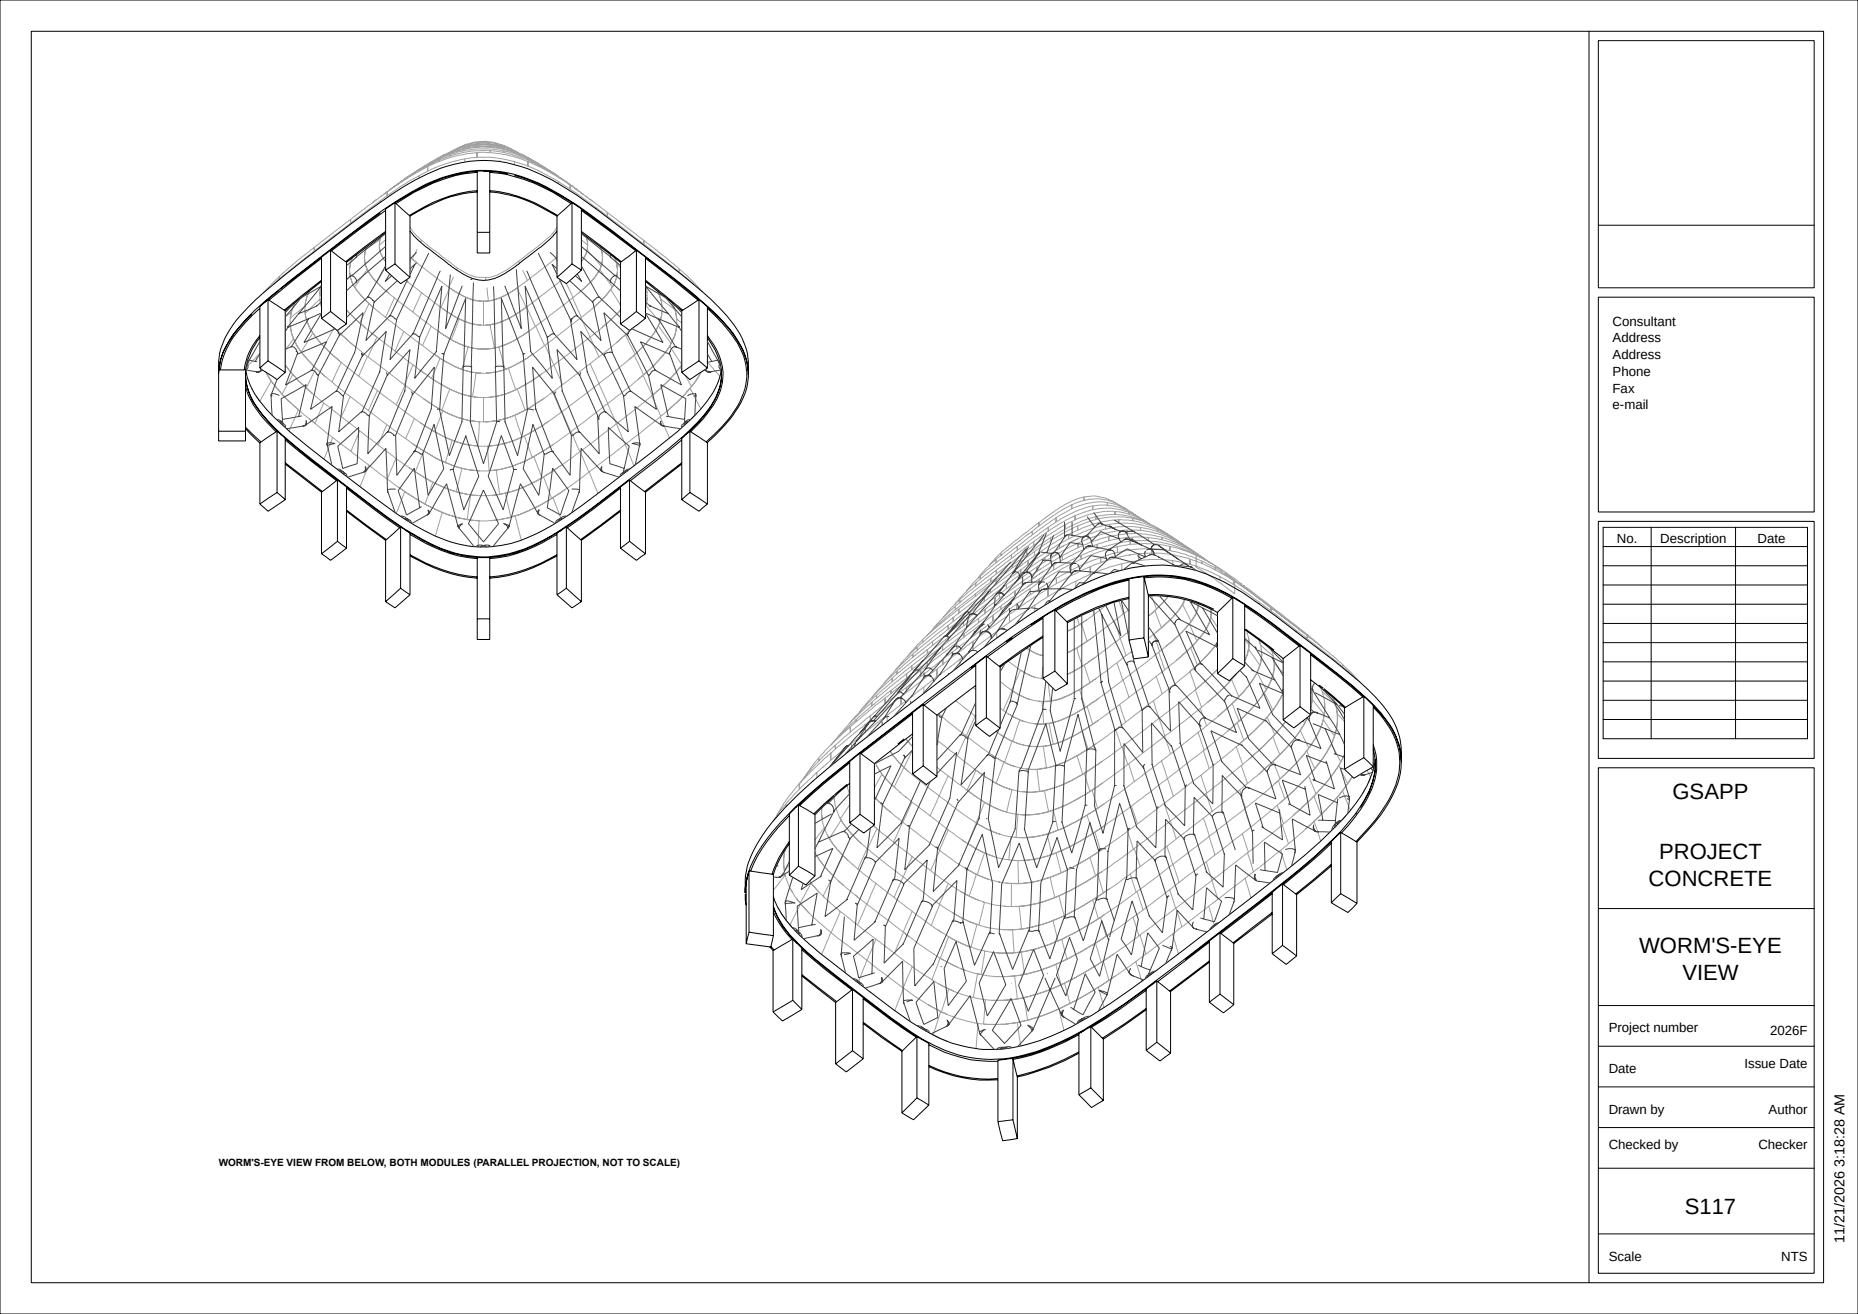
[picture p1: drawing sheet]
<svg xmlns="http://www.w3.org/2000/svg" width="594mm" height="420mm" viewBox="0 0 594 420" stroke-linecap="round" stroke-linejoin="round" font-family="sans-serif">
<defs><g id="words">
<g font-size="7.1">
<text x="534.7" y="255.4">GSAPP</text>
<text x="530.4" y="274.4">PROJECT</text>
<text x="527.1" y="283.3">CONCRETE</text>
<text x="524" y="304.8">WORM'S-EYE</text>
<text x="537.8" y="313.2">VIEW</text>
<text x="538.6" y="388">S117</text>
</g>
<text font-size="4.6" x="589.7" y="397.3" transform="rotate(-90 589.7 397.3)">11/21/2026 3:18:28 AM</text>
<g font-size="4.2">
<text x="515.5" y="104.1">Consultant</text>
<text x="515.5" y="109.5">Address</text>
<text x="515.5" y="114.8">Address</text>
<text x="515.5" y="120.2">Phone</text>
<text x="515.5" y="125.5">Fax</text>
<text x="515.5" y="130.9">e-mail</text>
<text x="516.9" y="173.4">No.</text>
<text x="530.8" y="173.4">Description</text>
<text x="561.9" y="173.4">Date</text>
<text x="514.3" y="329.9">Project number</text>
<text x="565.9" y="330.9">2026F</text>
<text x="557.7" y="341.4">Issue Date</text>
<text x="514.3" y="342.9">Date</text>
<text x="514.3" y="355.9">Drawn by</text>
<text x="565.4" y="355.9">Author</text>
<text x="514.3" y="367.4">Checked by</text>
<text x="562.1" y="367.4">Checker</text>
<text x="514.3" y="402.9">Scale</text>
<text x="569.4" y="402.9">NTS</text>
</g>
<text font-size="3.2" x="69.9" y="372.6">WORM'S-EYE VIEW FROM BELOW, BOTH MODULES (PARALLEL PROJECTION, NOT TO SCALE)</text>
</g></defs>
<g fill="none" stroke="#000" stroke-width=".32">
<path d="M0 0h594v420h-594zM10 10h573v400h-573zM508 10v400M511 13h69v79h-69zM152.6 54.8a44.8 44.8 0 0 0-20.4 6.5l-5.9 3.5M152.6 55.1l-1.8 .2a40 40 0 0 0-15.3 4.7l-3.1 1.5-5.8 3.6M154.6 54.7a29.8 29.8 0 0 1 7.8 .9M156.6 55.1a49.6 49.6 0 0 1 20.2 6.4l5.8 3.6M164.5 56.1a60.7 60.7 0 0 1 18.4 8.7M105.7 80l-2.9 2.2M105.7 80l5.1 3.9M105.7 80v19.6"/>
<path d="M121.6 68.1l-15.9 11.9M123.3 74l-12.8 9.7M123.3 74.5l-12.5 9.4M123.3 67.3l-17.3 12.9M126.3 64.8l-3 2v19.6M126.3 64.8l4.8 4.3M126.3 64.8v19.6M131.1 73.9l.8 1a109.8 109.8 0 0 0 13.2 10.8l1 .7a16.3 16.3 0 0 0 8.5 3.3l1.1-.1a19.8 19.8 0 0 0 9.6-4.8l8.7-6.7 2.9-2.7 1.2-1.5M131.1 69.1v19.6M152.6 74.3v6.6h4v-6.6M152.6 74.3h4M152.6 61.4v12.9"/>
<path d="M152.6 61.4a40.2 40.2 0 0 0-18.9 6.2l-2.6 1.5M152.6 61a45.4 45.4 0 0 0-21.7 7.9M152.6 61.4v-6.7h4v6.7M156.6 61.4v12.9M156.6 61.4a40.7 40.7 0 0 1 16.6 5l4.9 2.7M156.6 61a45.4 45.4 0 0 1 21.7 7.9M178.1 69.1v19.6M182.9 64.8l3 2v19.6M182.9 64.8l-4.8 4.3M182.9 64.8v19.6M185.9 74l12.8 9.7M185.9 74.5l12.5 9.4"/>
<path d="M185.9 66.9l17.6 13.1M185.9 67.3l17.4 12.9M203.5 80l-5.1 3.9M203.5 80l2.9 2.2M203.5 80v19.6M511 72h69M83.1 98.6a45.1 45.1 0 0 0-10.6 12.8l-1.5 4-.5 2.8M85.7 95.8l-2.6 2.3v19.5M85.7 95.8l5.5 3.6M85.7 95.8v19.5M89.3 92.8l-4.9 4.1M91.2 99.4v19.6"/>
<path d="M102.8 89.6l-11.9 9.6M102.8 82.2l-13.2 10.3M102.8 90l-11.6 9.4M102.8 82.6l-16.8 13.4M102.8 82.2v19.6M105.7 99.6l5.1 3.9M105.7 99.6l-2.9 2.2M110.8 83.9v19.6M123.3 86.4l4.8 4.3 3-2M126.3 84.4l4.8 4.3M126.3 84.4l-3 2M182.9 84.4l-4.8 4.3"/>
<path d="M182.9 84.4l3 2M185.9 86.4l-4.8 4.3-3-2M198.4 83.9v19.6M203.5 99.6l-5.1 3.9M203.5 99.6l2.9 2.2M206.4 89.6l11.9 9.6M206.4 90l11.6 9.4M206.4 82.2v.4M206.4 82.6v19.2M206.4 82.2l8.7 6.7 8.4 6.9M206.4 82.6l16.8 13.4M218 99.4v19.6"/>
<path d="M223.5 95.8l-5.5 3.6M223.5 95.8l2.7 2.3M223.5 95.8v19.5M226.2 98.6a41.6 41.6 0 0 1 11.6 15.2 18 18 0 0 1-1.3 14.8l-1.7 2.7a40.7 40.7 0 0 1-9 9.9M226.2 98.1a43.8 43.8 0 0 1 11.4 14.1l1.1 3 .6 4.5M226.2 98.1v19.5M511 95h69v68.7h-69zM69.9 118.2a20.4 20.4 0 0 1 4.6-14.4 80.8 80.8 0 0 1 16.5-15.8 579.7 579.7 0 0 1 37.9-28.2 48.9 48.9 0 0 1 23.5-8.4 39.9 39.9 0 0 1 20.4 4.3 115.2 115.2 0 0 1 18.5 11.6 722.9 722.9 0 0 1 33.3 26 49.3 49.3 0 0 1 12.8 15 22.4 22.4 0 0 1 1.9 11.4M69.9 118.2v19.6M69.9 119.5a23 23 0 0 1 4.8-12.9 70.8 70.8 0 0 1 10.5-10.7 966.9 966.9 0 0 1 37.2-28.7 86.7 86.7 0 0 1 19-10.4 40.6 40.6 0 0 1 33.2 2.9 141.3 141.3 0 0 1 22.1 14.8l8.2 6.4a221.6 221.6 0 0 1 24.1 19.6 31.1 31.1 0 0 1 10 16l.3 3M69.9 118.2h.1M70 118.2h8.5v18.8"/>
<path d="M78.6 118a22.8 22.8 0 0 0 6.6 12.8 138.1 138.1 0 0 0 18.6 16.1 342.4 342.4 0 0 0 29 21.1 40.8 40.8 0 0 0 21.5 6.8 38.4 38.4 0 0 0 19.9-5.6 110.6 110.6 0 0 0 16.2-10.9l17.5-13.4a87.6 87.6 0 0 0 18.2-16.7 19.8 19.8 0 0 0 4.5-10.2M80.5 100.5a34.6 34.6 0 0 0-9.8 14l-.7 3.7M83.1 107.2a19.8 19.8 0 0 0-5 11M83.1 117.6l5.5 3.7 2.6-2.3M83.1 107.9a17.2 17.2 0 0 0-3.6 17.1 32.1 32.1 0 0 0 8.3 11.7 227.3 227.3 0 0 0 21.5 17.5 189.7 189.7 0 0 0 25.6 18.1 36.8 36.8 0 0 0 38.7 .4 113.9 113.9 0 0 0 15.8-10.4 445.8 445.8 0 0 0 31.4-25.1 29.6 29.6 0 0 0 9.5-14.1l.4-3.4M85.7 115.3l5.5 3.7M85.7 115.3l-2.6 2.3M102.8 101.8l5.1 3.8 2.9-2.1M206.4 101.8l-5.1 3.8-2.9-2.1M223.5 115.3l-5.5 3.7M223.5 115.3l2.7 2.3M226.2 107.9a20.7 20.7 0 0 1 4.5 11.8"/>
<path d="M226.2 107.2a21.5 21.5 0 0 1 5 11.7 18.8 18.8 0 0 1-4.7 12.8l-1.7 2.2-3.9 4M226.2 117.6l-5.6 3.7-2.6-2.3M230.7 119.7a19.6 19.6 0 0 1-5.1 12.6l-1.9 2.3-4.3 4.2M239.3 119.7a19.2 19.2 0 0 1-4.1 11.7 43.1 43.1 0 0 1-9.1 10.1M69.9 137.8v3.1h8.6v-3.1M69.9 137.8h8.6M78.5 137v.8M78.5 137l4.6 4.5M78.5 136.5l4.9 4.7M78.5 123.5a25.5 25.5 0 0 0 6.6 11.2l3.2 3.3M78.5 120.3a20.4 20.4 0 0 0 5.4 12.3l6 6.3M88.6 137.8l1.3 1.1"/>
<path d="M88.6 137.8l-5.5 3.7M88.6 137.8v19.6M89.9 138.9l1.3 1.2M219.4 138.8l-1.4 1.3v8.2M220.6 137.8l-1.2 1M220.6 137.8l5.6 3.7v19.6M220.6 137.8v19.6M83.1 141.5v19.6M88.6 157.4l2.6 2.3M88.6 157.4l-5.5 3.7M91.2 140.6l16.4 13M91.2 159.7l-5.5 3.7-2.6-2.3"/>
<path d="M91.2 148.3v11.4M91.2 148.3l11.6 9M91.2 147.9l11.9 9.2M91.2 140.1l8.2 6.8 8.5 6.5M91.2 140.1v8.2M102.8 157.3v19.7M107.6 153.6l-4.8 3.7M107.9 153.4l2.9 2.2M107.9 153.4l-.3 .2M107.9 153.4v19.6M110.8 155.6l12.8 9.7 4.5 3.1M110.8 156l8.4 6.5 8.6 6.2"/>
<path d="M110.8 155.6v7.8M198.4 156l-8.4 6.5-8.6 6.2M198.4 155.6l-12.8 9.7-4.5 3.1M198.4 155.6v7.8M201.3 153.4l-2.9 2.2M201.3 153.4l5.1 3.9M201.3 153.4v19.6M206.4 157.3v19.7M218 159.7l5.5 3.7 2.7-2.3M218 148.3v11.4M218 140.6l-16.4 13M218 147.9l-11.9 9.2"/>
<path d="M218 148.3l-11.6 9M220.6 157.4l-2.6 2.3M220.6 157.4l5.6 3.7M107.9 173l2.9 2.2M107.9 173l-5.1 4M110.8 175.2l-5.1 3.9-2.9-2.1M110.8 163.4v11.8M110.8 163l12.8 9.5M110.8 163.4l12.5 9.3M123.3 172.7v19.6M128.1 168.4l1.5 1M128.1 168.4l-4.8 4.3"/>
<path d="M128.1 168.4v19.6M129.6 169.4l1.5 1v7.3M129.6 169.4a49.9 49.9 0 0 0 19.8 8.4 37.2 37.2 0 0 0 24.6-5.1l5.6-3.3M131.1 177.7v12.4M131.1 177.7a50.1 50.1 0 0 0 21.5 7.1M131.1 177.3a50.1 50.1 0 0 0 21.5 7.1M131.1 170.8a43.9 43.9 0 0 0 21.5 7.7M178.1 177.7v12.4M178.1 170.8a43.9 43.9 0 0 1-21.5 7.7M178.1 177.3a50.1 50.1 0 0 1-21.5 7.1M178.1 177.7a50.1 50.1 0 0 1-21.5 7.1M179.6 169.4l-1.5 1v7.3"/>
<path d="M181.1 168.4l-1.5 1M181.1 168.4l4.8 4.3M181.1 168.4v19.6M185.9 172.7v19.6M198.4 175.2l5.1 3.9 2.9-2.1M198.4 163.4v11.8M198.4 163l-12.8 9.5M198.4 163.4l-12.5 9.3M201.3 173l-2.9 2.2M201.3 173l5.1 4M511 166.7h69v75.7h-69zM512.5 168.6h65.4v67.5h-65.4z"/>
<path d="M512.5 174.7h65.4M527.9 168.6v67.5M554.9 168.6v67.5M128.1 188l3 2.1M128.1 188l-4.8 4.3M131.1 190.1l-4.8 4.2-3-2M152.6 197.8v6.6h4v-6.6M152.6 197.8h4M152.6 184.8v13M152.6 184.8v-6.6h4v6.6M156.6 184.8v13M178.1 190.1l4.8 4.2 3-2"/>
<path d="M181.1 188l-3 2.1M181.1 188l4.8 4.3M333.4 197.2l-3.9 2.5M333.4 197.2v19.6M333.4 197.6l-9 6-8.8 6.4M337.2 194.9l-3.8 2.3M337.2 194.9l4 4v19.7M337.2 194.9v19.6M360.9 185.1a81.8 81.8 0 0 0-23.7 9.8M360.9 185.4a75.7 75.7 0 0 0-23.4 9.8M360.9 191.3v13.3M360.9 190.9a69.3 69.3 0 0 0-19.9 7.8"/>
<path d="M360.9 191.3a56 56 0 0 0-15 5.3l-4.6 2.4M365.7 184.3l-4.8 .7v6.3M365.7 184.3a45.2 45.2 0 0 1 28.4 6.6M365.7 184.3l1.4 6.1v19.6M365.7 184.3v19.6M365.8 184.7a43 43 0 0 1 28 6.5M367 190.1a39.9 39.9 0 0 1 21 4.6M367.1 190.5a40.5 40.5 0 0 1 22.1 5.3M394.1 190.9l-4.9 4.8v19.6M394.1 190.9l3.8 2.3v19.6M394.1 190.9v19.6M397.9 193.7l8.9 6.3 8.5 6.5"/>
<path d="M397.9 193.3l9 6.3 8.7 6.7M512.5 180.8h65.4M512.5 187h65.4M512.5 193.1h65.4M512.5 199.3h65.4M311.9 212.3l-1.6 1.2M311.9 212.3v19.6M311.9 212.7l-16.5 12.7M311.9 219.1l-12.4 9.5M315.3 209.7l-3.4 2.6M315.3 209.7l4.4 3.5M315.3 209.7v19.7"/>
<path d="M319.7 213.2v19.6M323.6 203.8l-2 1.4M333.4 216.8l4 4 3.8-2.2M333.4 203.3l-7.1 4.7-6.9 5M333.4 203.7l-13.7 9.5M337.2 214.5l-3.8 2.3M337.2 214.5l4 4.1M360.9 204.6l1.5 6 4.7-.6M365.7 203.9l-4.8 .7M365.7 203.9l1.4 6.1M394.1 210.5l3.8 2.3M394.1 210.5l-4.9 4.8"/>
<path d="M397.9 201.2l12.3 9.3M397.9 212.8l-4.9 4.8-3.8-2.3M398.2 201.1l9.1 6.7M410.2 210.5v19.6M415.3 206.5l-5.1 4M415.6 206.3l-.3 .2M415.6 206.3l3.4 2.6M415.6 206.3v19.6M419 208.9l8.7 6.7 8.3 7M419 209.3l8.5 6.6 8.2 6.9M419 208.9v19.6M419 217.3l5.5 4.3 5.3 4.7"/>
<path d="M421.7 219l1.3 .9M512.5 205.4h65.4M512.5 211.6h65.4M512.5 217.7h65.4M289 236.2l-2 1.6M291.7 227.8v19.6M291.7 228.2l-16.4 12.7M291.7 227.8l-16.7 12.9M291.7 234.6l-12.2 9.5M295.1 225.2l-3.4 2.6M295.1 225.2l4.4 3.4M295.1 225.2v19.6"/>
<path d="M299.5 228.6v19.6M311.9 231.9l4.4 3.5 3.4-2.6M315.3 229.4l4.4 3.4M315.3 229.4l-3.4 2.5M415.6 225.9l-5.4 4.2M415.6 225.9l3.4 2.6M419 228.5l-5.4 4.2-3.4-2.6M423.2 220.1l6.9 6M429.8 226.3v19.6M436 222.5l3 3M436 222.6l-6.2 3.7M436 222.5v19.7"/>
<path d="M436 222.5v.1M439 225.5a28 28 0 0 1 8.6 14.5l.4 3.6M439 226a27.4 27.4 0 0 1 8.3 14.7 25.6 25.6 0 0 1-5.5 18.4l-1.8 2.6-6.5 7.3M439 225.5v19.6M439 239.6l.7 4.8M439 238.1a20.4 20.4 0 0 1-2.3 17.9 57.4 57.4 0 0 1-7.8 10.2M512.5 223.8h65.4M512.5 230h65.4M254.6 258v.1M255.3 257.3l-2.9 2.9v19.6M255.3 257.3l5.3 3.1M255.3 257.3v19.6"/>
<path d="M266.7 254.2l-6.5 6M270.9 250.7l-4.1 3.4M271.7 243.4l-8.4 6.8-7.9 7.1M271.7 243.4v.4M271.7 250.4l-7 6-4.1 4M271.7 243.8l-8.2 6.7-7.8 7M271.7 243.8v19.2M275 240.7l-3.3 2.7M275 240.7l4.5 3.4M275 240.7v19.6M279.5 244.1v19.6M291.7 247.4l4.4 3.4 3.4-2.6"/>
<path d="M295.1 244.8l-3.4 2.6M295.1 244.8l4.4 3.4M433.6 260l-.2 .2M436 242.2l3 2.9M436 242.2l-6.2 3.7M439 245.1l-6.2 3.7-3-2.9M439.6 242.7a31.1 31.1 0 0 1-8 16.5 136.4 136.4 0 0 1-20 18.7 1215.8 1215.8 0 0 1-56.5 42.7 89.1 89.1 0 0 1-27.6 13.4 40.8 40.8 0 0 1-33.3-5.5l-3.1-1.9-5.9-4.2-22.5-17.3a55.5 55.5 0 0 1-13.7-14.5l-1.7-3.9M439.7 244.4a25 25 0 0 1-4.4 12.8 77.6 77.6 0 0 1-14.8 16.4 1129 1129 0 0 1-61 47.2 117 117 0 0 1-24.3 13.8 42.5 42.5 0 0 1-31.1 1.8 64.7 64.7 0 0 1-19-10.9 524 524 0 0 1-27.2-21.3 35.7 35.7 0 0 1-10-12.8l-.6-1.6M439.7 244.4a25 25 0 0 1-4.8 13.7M448 243.6a24.4 24.4 0 0 0-6-18.2 95.4 95.4 0 0 0-15.9-14.5l-8.8-6.7a204.5 204.5 0 0 0-23-16.5 44.7 44.7 0 0 0-39.3-4.5 109.6 109.6 0 0 0-26 13.4l-15.4 11-29.7 22.8a289.8 289.8 0 0 0-32.9 27.8 46.6 46.6 0 0 0-12.1 18.9l-.6 3.9v4.5M448 243.6a25.1 25.1 0 0 1-4.4 13.6 68.9 68.9 0 0 1-9.8 12M448 243.3a22.3 22.3 0 0 0-4.8-13.1 55.9 55.9 0 0 0-10.8-11 761.1 761.1 0 0 0-31.3-24 59.5 59.5 0 0 0-22.4-10.6 47.2 47.2 0 0 0-29 3.8 114.4 114.4 0 0 0-21.4 11.9 1110.5 1110.5 0 0 0-69.4 53.5 76.4 76.4 0 0 0-17.6 20.5l-1.8 4.1"/>
<path d="M511 245.4h69v161.6h-69zM239.3 279l-.3 1.2M239.3 279a17.9 17.9 0 0 0-1 6.5M239.5 278.4l-.2 .6M239.5 278.4v19.6M239.5 278.4l7.8 1.2M247.3 279.6v19.5M252.4 279.8l5.3 3.1 2.9-2.9M252.4 260.7a49.9 49.9 0 0 0-12.4 17.8M252.4 269.7l-3 4.8-2.1 5.1M252.4 269a34 34 0 0 0-5.5 10.5M255.3 276.9l-2.9 2.9"/>
<path d="M255.3 276.9l5.3 3.1M260.6 260.4v19.6M271.7 263l4.4 3.3 3.4-2.6M275 260.3l-3.3 2.7M275 260.3l4.5 3.4M425.6 276.8v11.8M425.6 276.8l-11.1 9.2M425.6 276.3l-11.4 9.5M425.6 269l-7.6 7-8 6.6M425.6 269v7.8M425.7 269.5l-7.5 6.8-7.9 6.5M428.6 266.1l5.2 3.1"/>
<path d="M428.6 266.1l-3 2.9M428.6 266.1v19.6M433.8 269.2v19.6M238.3 285.8l.3 3.6M238.6 289.4v12.3M239 280.2l-.4 1.9v7.3M239 280.2l-.7 4v1.3M239.5 298l-.9 3.7M239.5 298l7.8 1.1M247.3 299.1l-.8 3.5M247.3 290.1a28.4 28.4 0 0 0 7.6 11.5M247.3 291.5l1.1 2.3a30.3 30.3 0 0 0 4.8 6.5"/>
<path d="M390 298.2l-3.4 2.6M390 298.2l4.2 3.2M390 298.2v19.5M406.7 292.2v12.7M406.7 291.7l-12.5 9.7M406.7 292.2l-12.3 9.4M406.7 285.3v6.9M406.7 285.3l-16.7 12.9M406.7 285.7l-16.4 12.7M410 282.6l-3.3 2.7M410 282.6v19.6M410 282.6l4.5 3.4"/>
<path d="M414.5 286v19.6M425.6 288.6l5.3 3.1 2.9-2.9M428.6 285.7l-3 2.9M428.6 285.7l5.2 3.1M511 290.4h69M238.6 301.7l7.5 1M246.1 302.7l1.1 1.2M246.5 302.6v.2l-.4-.1M246.5 302.6l1.1 1.1M247.2 303.9v19.5M253.5 319.7l2.9 2.9M253.5 319.7l-6.3 3.7"/>
<path d="M253.5 300.2l-6.3 3.7M253.5 300.2l2.9 2.9M253.5 300.2v19.5M256.4 311.9v10.7M256.4 311.9l10.8 8.5M256.4 311.5l11.1 8.6M256.4 303.1v8.8M256.4 303.1l7.9 6.6 8.3 6.5M256.4 303.6l7.8 6.5 8.2 6.3M272.6 316.2l3.3 2.6M272.6 316.2l-5.4 4.2M272.6 316.2v19.6"/>
<path d="M275.9 318.8v8.3M275.9 318.8l8.4 6.4 8.8 6.1M275.9 319.2l8.3 6.3 8.7 6M366.4 316.5l-8.5 6.1-9 5.7M366.4 316l-8.7 6.2-9 5.9M369.8 313.5l4.4 3.5v19.6M369.8 313.5l-3.4 2.6v6.6M369.8 313.5v19.6M386.6 307.2l-12.7 9.5M386.6 307.6l-12.4 9.3M386.6 307.6v12.7M386.6 300.8v6.8"/>
<path d="M386.6 301.2l-16.5 12.5M386.6 300.8l-7.7 5.9M390 317.7l-3.4 2.6M390 317.7l4.4 3.4M394.2 301.4l.2 .2M394.4 301.6v19.5M406.7 304.9l4.5 3.4 3.3-2.7M410 302.2l-3.3 2.7M410 302.2l4.5 3.4M256.4 322.6l-6.2 3.7-3-2.9M267.2 320.4v19.6M272.6 335.8l3.3 2.6"/>
<path d="M272.6 335.8l-5.4 4.2M275.9 338.4l-5.3 4.2-3.4-2.6M275.9 327.1v11.3M275.9 327.1l6.1 4.6 6.3 4.3M275.9 326.7l12.6 9.1M288.3 336v19.7M288.5 335.8l-.2 .2M293.1 331.3v19.6M293.1 331.3l-4.6 4.5M293.1 331.3l3.8 2.2v7.4M296.9 333.9a42.7 42.7 0 0 0 22.1 5.3M319 339.2v5.9"/>
<path d="M323.8 338.3l-4.8 .6v.3M323.8 338.3l1.3 5.6M323.8 338.3v19.6M344.9 336.6v13.3M344.9 336.2a75.5 75.5 0 0 1-19.8 7.7M344.9 330.7a68.3 68.3 0 0 1-21.1 7.9M344.9 336.6a71.9 71.9 0 0 1-19.7 7.6M346.8 329.2a65.1 65.1 0 0 1-23 9M348.7 328.1v19.6M348.7 328.1l4 4M348.7 328.1l-3.8 2.2v6.3M352.7 332.1v19.6"/>
<path d="M366.4 335.7l4.4 3.4 3.4-2.5M366.4 322.7v13M366.4 322.3l-6.9 4.9-7.1 4.6M366.4 322.7l-6.7 4.8-7 4.6M369.8 333.1l-3.4 2.6M369.8 333.1l4.4 3.5M386.6 320.3l4.5 3.4 3.3-2.6M511 321.4h69M511 334.4h69M293.1 350.9l3.8 2.3M293.1 350.9l-4.8 4.8M296.9 353.2l-4.9 4.7-3.7-2.2"/>
<path d="M296.9 340.9v12.3M296.9 340.9a44.1 44.1 0 0 0 22.1 4.2M296.9 340.5a41.4 41.4 0 0 0 22.1 4.2M319 358.5l1.5 6.1 4.7-.7M319 345.1v13.4M323.8 357.9l1.4 6M323.8 357.9l-4.8 .6M325.1 343.9l.1 .3M325.2 344.2v19.7M344.9 349.9l4 4.1 3.8-2.3M348.7 347.7l-3.8 2.2M348.7 347.7l4 4"/>
<path d="M511 347.4h69M511 360.4h69M511 373.4h69M511 394.4h69"/>
</g>
<g fill="none" stroke="#a0a0a0" stroke-width=".32">
<path d="M126.6 59.3l-1 .8M126.9 59.1l-2.4 1.7M126.9 59.1v.1M128.6 57.8l-1.7 1.3M129.8 57l-4.6 3.3M129.8 57v.1M131.4 56.3l-.3 .2M132.9 54.9l-3.1 2.1M132.9 54.8l-3.9 2.8M132.9 54.8v.1M133.4 54.8l-.3 .2M134 56.2l-5.4 3.1-4.8 3.3"/>
<path d="M134 56.2v.7M135.3 53.5l-.4 .2M136.7 54.7v-1.4l-5.6 3.1-5.5 3.7M137.6 52l-4.7 2.8M138.9 51.9l-.1 .1M140.3 51.3l-6.1 3-7.3 4.8M140.3 51.3v.4M141.9 49.5l-4.3 2.5M141.9 49.5l.1 .2M143.9 49.4a52.7 52.7 0 0 0-9.1 4.4l-1.9 1.1M143.9 49.4v.5M143.9 49.9l-3.6 1.4"/>
<path d="M143.9 49.4v.1M144.3 48.5l-.2 .1M144.4 48.4l-2.5 1.1M145.9 47.6l-2.6 1.4M147.9 47.8l-5.7 1.9-4.6 2.3M147.9 47.8v.5M147.9 47.8v.1M148.6 50.8a43.5 43.5 0 0 0-14.6 5.4M148.6 50.8v1M149.9 46.4l-2.5 .7-3 1.3M149.9 46.4a18.7 18.7 0 0 1 9.4 0l2.5 .7 3.1 1.3M149.9 46.7l.7-.1a22.5 22.5 0 0 1 10.9 .7"/>
<path d="M149.9 46.7l-2.2 .6M149.9 46.4v.3M149.9 46.4v.4M149.9 46.4v.1M152.5 50.4l-3.9 .4M152.5 50.3a33.9 33.9 0 0 1 12 1.4M152.5 48.8l4.8 .1a39.3 39.3 0 0 1 11.5 2.8M152.5 48.8h-.4a41.4 41.4 0 0 0-15.3 4.5v1.4M152.5 48.8v.3M152.5 48.8v1.5M152.5 48.8v1.6M152.5 50.3v.1"/>
<path d="M154.6 46.7l-3.1 .2-2.8 .5-5 1.6-1.9 .9M154.6 46.7v.3M154.6 45.5a16.6 16.6 0 0 1 6.7 1.2l.1 .1M154.6 46.7a36.4 36.4 0 0 1 11.4 2.5l1.7 .8M154.6 45.5a17.7 17.7 0 0 0-8.7 2.1M154.6 45.5v.3M154.6 47l-3.3 .2-3.4 .6M154.6 47a30.8 30.8 0 0 1 10.9 2.1M156.8 48.2a39.5 39.5 0 0 1 13.5 3.7l2.2 1.1M156.8 48.2l-2.8-.1a32.1 32.1 0 0 0-10.1 1.8M156.8 48.2v.2M156.8 48.2v.6"/>
<path d="M159.1 47.2v-.5h-.2a26.7 26.7 0 0 0-14.5 1.7M159.2 47.2v-.4l2.1 .4 4.1 1.5M161.2 48.3l2.9 .7 4.8 1.9M161.2 48.3a30.7 30.7 0 0 0-17.3 1.1M161.2 48.3v.5M161.3 46.7l1.9 .8M161.4 46.8l1.8 .7M161.4 46.8v-.2l-2.9-.9a9 9 0 0 0-4.3-.4l-2.2 .1-2.9 .7-3.2 1.5M163.2 47.5l.2 .1M163.4 47.6l2 1.1M163.4 47.6l.5 .3M164.5 51.7a55.5 55.5 0 0 1 14 6.3"/>
<path d="M164.5 51.7v1M165.4 48.7l2.1 .9 4.5 2.6M165.4 48.7l.2 .1M165.5 49.1l5.7 2.6 5.3 3.3M165.5 49.1v.4M168.4 50.4l1 .5M168.8 50.8l.1 .1M168.8 51.7l3.7 1.7M168.8 51.7v1.4M168.8 51.7v1.5M168.9 50.9l3 1.4 4.3 2.5M172.5 53v.4"/>
<path d="M172.5 53h.1M172.5 53.4h.1M172.6 53l8.4 5.1M172.6 53.4l5 2.7 4.7 3.1M172.6 53v.4M176.2 54.8l.3 .2M176.2 54.8v.3M176.2 54.8v.2M176.2 54.8v.1M176.5 55l1.6 1.1M178.1 56.1l.5 .3M178.4 56.3l.2 .1"/>
<path d="M178.5 58v.7M178.5 58l5.2 3.4 6.9 5M178.6 56.4l2.4 1.7M181 58.1l3.7 2.7M182.3 59.2l3.1 2.1M182.3 59.2v1.3M100.5 79.1v1.2M100.5 79.1l-7.4 5.9-3.8 3.5M110 73v.3M110 73l-9.5 7.3M112.1 71.4l-2.1 1.6M112.1 70.2v1.2"/>
<path d="M112.1 70.2l-11.6 8.9M112.1 70.2v1.1M116.9 79.7h.1M117 79.7a9.5 9.5 0 0 0 2.8 9.8l.7 .8M117.2 79a8.5 8.5 0 0 0 .2 7.2M117.3 78.9l-.3 .8M120.5 63.8l-1.5 1.1M121.3 78.9l.5 2.4 1.5 2.4M121.3 78.9l.2 .9a7.9 7.9 0 0 0 1.8 3.8M121.3 77.9v1M121.4 76.7l-.1 1.2M121.4 76.7l-4.4 3"/>
<path d="M121.6 64.2l-9.5 7.2M121.6 64.2v.5M121.8 75.6l-.4 1.1M121.9 75.5l-.6 2.4M122 62.7l-.4 .3M123.3 76.7l-2 1.7M123.8 61.3l-11.7 8.9M123.8 62.6l-2.2 1.6M123.8 61.3v1.3M124.5 60.8l-2 1.5M125.2 60.3l-.7 .5M125.6 60.1l-1.8 1.2"/>
<path d="M125.6 60.1l-.4 .2M131.1 72.5a10.8 10.8 0 0 0 3.7 4.3M133.4 79.7l-1.6 3.2 1.7 1.3M134.8 76.8l-.3 .7M134.8 76.8l2.7 2.3 8.8 6.6M176.7 74.6l.3 .6-.1-.2M176.7 74.6l-3.2 3-7.7 5.9M178.1 72.6l-1.4 2M184.7 60.8l.7 .5M185.4 61.3l.9 .7M185.9 76.7l2 1.7M186.3 62l.4 .3"/>
<path d="M186.7 62.3l1.7 1.3M187.2 62.7l.7 .5M187.3 75.5l.6 2.4M187.4 75.6l.5 2.3M187.8 80l-.8 2.1-1.1 1.6M187.8 80l4.4 5.1M187.9 78.9l-.1 1.1M187.9 78.9l-.2 .9a7.9 7.9 0 0 1-1.8 3.8M187.9 77.9v1M188.4 63.6l5.8 4.3M188.4 63.6l1 .7M190.6 66.4v.4"/>
<path d="M190.6 66.4l11.5 8.8M191.9 78.9l.5 1.7a8.7 8.7 0 0 1-.2 4.5M192 79a8.5 8.5 0 0 1-.2 7.2M194.2 67.9v1.2zM194.2 67.9l11.5 8.8 .1 1.3M202.1 75.2v.3M202.1 75.2l3.7 2.8M205.8 78l.1 .1M205.9 78.1v-1.2l11.3 9.1M205.9 78.1l7.7 6M89.3 88.5l-5 5.1M89.3 89.3l-1.9 1.7"/>
<path d="M89.3 88.5v.8M89.3 88.5v.9M93.1 99.9l-.3 1.8M93.1 99.9l-1.9 1.4M94.2 96.9l-1.1 3M94.3 96.9l-.9 2.1-.6 2.7M95 96.2v.1M97.6 97.8v2.4M97.6 97.8l-4.8 3.9M98.5 81.8l-9.2 7.5M98.5 81.8v.4M98.8 93.2l-1.1 3.2-.1 1.4"/>
<path d="M99 93.1l-.8 1.6-.6 3.1M100.5 80.3l-2 1.5M102.3 95.6l.6 2.8M102.3 95.6l.5 2.5M102.3 95.6l-4.7 4.6M102.3 94.3v1.3M102.8 91l-.5 3.3M102.8 91.2l-.5 3.1M102.8 94.2l-.5 .5M111.8 85.9v1.1M111.8 87l.1 1.3M111.8 87a11.1 11.1 0 0 0 1.6 4.8"/>
<path d="M111.9 88.3l-1.1 1.3M111.9 88.3a17.5 17.5 0 0 0 6.1 8.8M112.6 82.5l-.7 2.1-.1 1.3M112.7 82.4l-.9 3.5M113.4 91.8a36.4 36.4 0 0 0 6.3 6.8M117.4 86.2a23.8 23.8 0 0 0 6.9 7.6l1.8 1.5M117.4 86.2l-4 5.6M118 97.1l1.7 1.5M118 97.1l-3 6.1M119.7 98.6l3.6 2.9M120.5 90.3l3.8 3.4M123.3 85.3l-2.8 5"/>
<path d="M126.1 95.3l-2.8 6.2M126.1 95.3l11.8 8.9M130.7 90.4l-1-.8 5.1 4M131.1 82.3l.5 .3zM131.6 82.6l1.9 1.6M131.6 82.6l-.5 1M133.5 84.2l10 7.7M134.8 93.6l6.6 5M134.8 93.6l-2.8 6.2M141.4 98.6l5.4 3.4M141.4 98.6a23.8 23.8 0 0 0 12.5 5.2M143.5 91.8a20.6 20.6 0 0 0 10.6 4.5l2.1-.1"/>
<path d="M143.5 91.9l.3 .2M143.5 91.8v.1M143.8 92.1a20.2 20.2 0 0 0 8.8 4.1l2 .1M143.8 92.1l-2.8 6.2M145 88.5l-1.5 3.3M146.3 85.7l-.3 .6M146.3 85.7a13.4 13.4 0 0 0 7.3 3h1.7M154.6 96.3v7.6M155.3 88.7l.1 .9M155.7 92l.5 4.2M156.2 96.2v.1M165.4 92.1a20.2 20.2 0 0 1-8.8 4.1l-2 .1"/>
<path d="M165.4 92.1l2.8 6.2 .2-.1M165.4 92a21.1 21.1 0 0 1-9.2 4.2M165.8 83.5a21 21 0 0 1-9.6 5.2h-.9M165.8 83.5l.3 .7M167.1 86.4l1.5 3.3M168 98.4a23.5 23.5 0 0 1-12.7 5.4M168.4 98.2a27.1 27.1 0 0 1-11.7 5.6M168.4 98.2l2.8 6.1M177.6 82.6l.5-.3zM177.6 82.6l-12.2 9.5M177.6 82.6l.5 1M179.5 89.6l-11.1 8.6"/>
<path d="M181.1 90.7l2.1 4.4M183.1 95.3l-11.8 8.9M183.1 95.3l2.8 6.2M191.8 86.2a23.3 23.3 0 0 1-6.8 7.5l-1.9 1.6M191.8 86.2l4 5.6M192.2 85.1a20.3 20.3 0 0 1-7.1 8.5M192.2 85.1h.1M195.3 92.6l3.1 5M195.3 92.6l-.5 .7a54.8 54.8 0 0 1-8.9 8.2M195.8 91.8a31.2 31.2 0 0 1-6.1 6.6M196.5 82.4l.9 3.5M196.6 82.5l.7 2.1"/>
<path d="M197.3 84.6l.1 1.3M197.3 84.6l1.1 .9M197.4 87a10.1 10.1 0 0 1-2.1 5.6M197.4 87a11.1 11.1 0 0 1-1.6 4.8M197.4 85.9v1.1M198.4 99.1l-2.6 2.8-7.1 5.8M198.4 99l-3.3 3.5-2.7 2.2M198.4 94.4l.1 .1M206.4 91.2l.5 2.5M206.4 91l.5 2.7M206.4 94.2l.5 .5M206.5 97.7l4.5 5.2"/>
<path d="M206.5 97.7l-.1 .6M206.9 95l-.4 2.7M206.9 94.7v.3M206.9 95l-.5 3.1M206.9 93.7v1M210.2 93.1l1 2.5 .4 1.9M210.4 93.2l.9 2.5M211.3 95.7l.3 1.4v2.7M211.3 95.7l4.5 3.3M211.6 99.8l-.1 1.4-.5 1.7M211.6 99.8l-.6 3.1M213.6 84.1v.3"/>
<path d="M213.6 84.1l3.6 2.9M214.9 96.8l.9 2.2M215 96.9l.8 2.1M215.8 99l.6 3M215.8 98.9v.1M217.2 86l2 1.7 5.4 5.6M217.2 86v1M217.2 87l4.7 4M227 98.9v.4M83.1 112.9l-4.5 4.6M85 118.9l1.7 2.9M85.1 119l.1 .1a29.4 29.4 0 0 0 5 6.9"/>
<path d="M91.2 116.7l2.4 3M91.2 116.6l4.2 5 2.5 2.4M91.2 109.7v.1M92.8 104a18 18 0 0 0 3.5 8.4M92.8 104l.3 2.1 .7 2.2M92.8 101.7v2.3M93.6 119.7l-3.4 6.3M93.6 119.7l6.3 6.1M93.8 108.3a29.8 29.8 0 0 0 7.2 9.3M93.8 108.3l-2.6 3.5M96.2 112.4h.1M96.3 112.4l3.7 4.2 4.1 3.8"/>
<path d="M97.6 100.2a18.8 18.8 0 0 0 6 10.5M97.6 100.2a12.8 12.8 0 0 0 2.4 6.2M100 106.4l1.8 2.4 1.8 1.9M100 106.4l-3.7 6M101 117.6l3.1 2.8M101 117.6l-3.1 6.4M103.6 110.7l5.3 4.9M103.6 110.7l1.6 1.7 3.7 3.2M106.8 104.8l-3.2 5.9M107.7 105.4l4.1 3.9M107.9 105.6l3.9 3.7M108.9 115.6l.2 .2"/>
<path d="M109.1 115.8l11.6 9M109.1 115.8l-2.9 6.3M111.8 109.3l1.9 1.5M112.1 109.5l1.6 1.3M113.7 110.8l3.8 3.1M115 103.2l-4.2-4.1 2.6 2.8 7.1 5.8M115 103.2l1.9 1.6M117.5 113.9l-2.8 6.3M117.5 113.9l12 9.2M120.5 107.7l11.6 8.9M120.5 107.7l-2.8 6.3M123.3 101.5l5.8 4.4"/>
<path d="M129.1 105.9l6 4.5M129.1 105.9l-2.8 6.3M132.1 116.6l-2.8 6.3M132.1 116.6l3.9 2.9M134.1 118.1l1.9 1.4M135.1 110.4l5.6 4.1M136 119.5l.6 .4M136.6 119.9l1.4 1M137.9 104.2l-2.8 6.2M137.9 104.2l4.5 3.1a22.7 22.7 0 0 0 7.3 3.6M139.1 113.3a38.2 38.2 0 0 0 8.6 4.7M140.1 105.8l4.2 2.7"/>
<path d="M140.7 114.5l1 .6a23.4 23.4 0 0 0 10.5 4M140.7 114.5l-2.7 6.4M144.3 108.5a19.1 19.1 0 0 0 13.8 2.7M146.8 102l-2.5 6.5M146.8 102a16.9 16.9 0 0 0 7.8 1.9M147.6 118h.1M147.7 118l2.3 .7 3.8 .5M149.7 110.9a20.3 20.3 0 0 0 9.8 0M149.7 110.9l-2 7.1M152.2 119.1l1.6 .1M152.2 119.1l-1.1 7.6M153.8 119.2h1.6"/>
<path d="M156.7 103.8l-2.1 .1M156.7 103.8l1.4 7.4M159.5 110.9l2 7.1M161.5 118l-2.3 .7-3.8 .5M161.5 118l.1 .1M161.5 118h.1M161.6 118.1a17.7 17.7 0 0 1-6.2 1.1M161.6 118v.1M162.6 117.7l-1 .3M162.6 117.7l2.3 6.8M169.1 105.8l-.8 .6a30 30 0 0 1-8.8 4.5M169.1 105.8a30.3 30.3 0 0 1-11 5.4"/>
<path d="M170.1 113.3a38.2 38.2 0 0 1-8.6 4.7M171.3 104.2l-2.2 1.6M171.3 104.2l2.8 6.2M173.2 119.5l-3 2.1-5.3 2.9M173.2 119.5l-3.8 2.6-4 2.2M174.1 110.4l-1.8 1.4a49.7 49.7 0 0 1-9.7 5.9M174.3 110.3l-.2 .1M174.3 110.3l2.8 6.3M177.1 116.6l-3.9 2.9M177.1 116.6l2.8 6.3M185.8 101.6l2.9 6.1M185.8 101.6l-11.5 8.7"/>
<path d="M185.9 101.5l-.1 .1M188.7 116.2l2.8 6.3M188.7 107.7l2.8 6.3M188.7 116.2l-12 9.1M188.7 107.7l-11.6 8.9M197.1 109.5l-8.4 6.7M200 107l-2.9 2.5M200 107l3.1 6.2M201.3 105.6l-4.2 3.9M201.6 105.4l-1.6 1.6M202.8 113.5l-11.3 9M202.8 113.5l3 6.3"/>
<path d="M203.1 113.2l-1.8 1.6M205.2 111.1l-2.4 2.4M205.2 111.1l-2.1 2.1M205.6 119.9l-1.6 1.4M205.6 119.9l3 6.4M205.8 119.8l-1.8 1.5M210.5 104.1a26.8 26.8 0 0 1-5.3 7M210.5 104.1l4.1 5.6M211 102.9l-.5 1.2M211 102.9a24.5 24.5 0 0 1-5.8 8.2M214.2 110.6l3.8 5.9M214.2 110.6a42.3 42.3 0 0 1-8.6 9.3"/>
<path d="M214.6 109.7a40.9 40.9 0 0 1-8.8 10.1M214.6 109.7h.1M216.4 104.3l-.6 2.7-1.2 2.7M216.4 104.3a15.1 15.1 0 0 1-2.2 6.3M216.4 102v2.3M216.4 102l1.6 1.2M217.5 117.3l-3.3 3.9-5.8 5.3M217.5 117.3l.5 .8M218 116.7l-.5 .6M218 116.6l-1.3 1.6a46.5 46.5 0 0 1-8.1 8.1M219 119.9l2.1 3.6M224.1 119l-3 4.5"/>
<path d="M224.2 118.9l-1.7 2.9-1.8 2.3M226.1 115.5l4.1 4.8M80.5 124.1l.3 .6M81.9 126.5l1.1 1.7M86.7 121.8l3.5 4.2M86.7 121.8l-3.6 6.4M90.2 126l5.2 5M95.4 131l11 8.8M95.4 131l-3 6.7M97.9 124l2 1.8M99.9 125.8l3.6 3M103.5 128.8l-2.8 6.5-1.9-1.5"/>
<path d="M103.5 128.8l11.5 8.9M104.1 120.4l.4 .3M104.3 120.5l.2 .2M104.5 120.7l1.7 1.4M106.2 122.1l5.8 4.6M106.4 139.8l11.5 8.8M106.4 139.8l-2.8 6.9M112 126.7l-2.9 6.5M112 126.7l11.7 9M115 137.7l11.6 8.8M115 137.7l-2.8 6.5M120.7 124.8l-2.9 6.4"/>
<path d="M120.7 124.8l11.8 8.9M123.7 135.7l6 4.5M123.7 135.7l-2.8 6.5M129.5 123.1l6 4.4 5.8 3.6M129.5 123.1l-2.8 6.3M132.5 133.7l1.9 1.4M132.5 133.7l-2.8 6.5M134.4 135.1l4 2.6 6.2 3M134.4 135.1l4.6 2.8M135.5 127.4l5.8 3.7M138 120.9l1 .7a35.2 35.2 0 0 0 12.1 5.1M138 120.9l5.8 3.4"/>
<path d="M139 137.9a31 31 0 0 0 13.4 4.6M139 137.9v.1M141.3 131.1a29.6 29.6 0 0 0 12 3.7M141.3 131.1l.3 .1M141.6 131.2a27.3 27.3 0 0 0 11.7 3.6M141.6 131.2l-2.6 6.7M143.8 124.3a24.5 24.5 0 0 0 9.2 2.7M143.8 124.3l-2.5 6.8M151.1 126.7l1.9 .3M151.1 126.7v.1M153 127h1.6M153.3 134.8l-.5 7.8"/>
<path d="M153.3 134.8h1.7M154.6 127v7.8M164.6 132.7a25.6 25.6 0 0 1-9.6 2.1M164.6 132.7l2.3 7M164.9 124.5a25.1 25.1 0 0 1-9.1 2.5M164.9 124.5v.1M165.4 124.3a21.4 21.4 0 0 1-10.8 2.7M165.4 124.3l2.5 6.8M166.9 139.7a29.4 29.4 0 0 1-11 2.9M167.7 139.3a28.3 28.3 0 0 1-11.8 3.3M167.7 139.3l2.5 6.9M167.9 131.1a28.4 28.4 0 0 1-12.9 3.7"/>
<path d="M174 127.2l-6.1 3.9M175.5 134.6l-7.8 4.7M175.5 134.6l-4.2 2.7-4.4 2.4M176.7 125.3l2.8 6.4M176.7 125.3l-4 2.8a38.1 38.1 0 0 1-8.1 4.6M179.5 131.7l-4 2.9M179.7 131.6l-.2 .1M179.7 131.6l2.8 6.4M182.5 138l-5.8 4.2M182.6 137.9l2.8 6.5M182.6 137.9l-.1 .1M191.5 122.6l2.8 6.3"/>
<path d="M191.5 122.6l-11.8 9M191.5 122.5v.1M194.3 129l2.8 6.4M194.3 129l-11.7 8.9M194.3 128.9v.1M197.1 135.4l-11.6 8.9M197.1 135.4l2.8 6.6M204 121.3l-9.7 7.6M208.4 126.5l2.9 6.5M208.4 126.5l-11.3 8.9M208.6 126.3l-.2 .2M211.1 133.2l-11.2 8.8"/>
<path d="M211.1 133.2l3 6.8M211.3 133l-.2 .2M220.7 124.1l3.4 6.6M220.7 124.1l-3.6 3.9-5.8 5M221.1 123.5l-4.5 4.9-3.5 3.1M221.1 123.5h.1M222.6 132.3l-1.6 1.6M117.9 148.6l-2.8 6.9M117.9 148.6l9.8 7.3M126.6 146.5l.2 .1M126.6 146.5l6.2 4.3M126.6 146.5l-2.8 6.6"/>
<path d="M127.7 155.9l1.7 1.2M127.7 155.9l8.2 5.2M129.4 157.1l6.5 4M129.4 157.1l-2.7 7M129.7 140.2l5.8 3.9M130.8 149.4l2 1.4M131.7 141.6l7.3 4.6 3.4 1.6M132.8 150.8l1 .6a44.5 44.5 0 0 0 12.1 5.7M132.8 150.8l5.6 3.3M135.5 144.1a41.5 41.5 0 0 0 12.2 5.6M135.5 144.1l-2.7 6.7M138.4 154.1l1 .5a35 35 0 0 0 11.1 3.6"/>
<path d="M138.4 154.1l-2.5 7M142.3 147.8h.1M142.4 147.8a33.4 33.4 0 0 0 10.9 2.7M144.6 140.7l-2.2 7.1M144.6 140.7a21.9 21.9 0 0 0 7.8 1.8M145.9 157.1l3.5 .9 2.9 .3M145.9 157.1v.1M147.7 149.7l5.6 .8M147.7 149.7l-1.8 7.4M150.5 158.2l1.8 .1M150.5 158.2l-1.1 7.8M152.4 142.5l.4 .1"/>
<path d="M152.8 142.6h3.1M155.9 142.6l.5 7.8M156.8 150.4l-3.5 .1M158.7 150.2l-1.9 .2M158.7 150.2l1.1 7.8M159.8 158l-2.3 .3M161.6 157.6a31.7 31.7 0 0 1-9.3 .7M161.6 157.6l1.7 7.7M170.2 146.2l-2.5 1.3a31.2 31.2 0 0 1-9 2.7M170.2 146.2a35.8 35.8 0 0 1-11.5 4M170.7 145.9l-.5 .3M170.7 145.9l2.6 6.8"/>
<path d="M173.3 152.7l-3.5 1.9a33.9 33.9 0 0 1-8.2 3M173.3 152.7a40.2 40.2 0 0 1-13.5 5.3M173.8 152.4l-.5 .3M173.8 152.4l2.6 6.9M176.4 159.3l-3.5 2.1-4.1 2-4.1 1.5M176.4 159.3l-4.2 2.4-5.5 2.5-3.4 1.1M176.7 142.2l-6 3.7M176.7 142.2l-6.5 4M176.8 159l-.4 .3M176.8 159l2.7 7.1M179.4 148.7l-6.1 4M180.5 156.6l-4.1 2.7"/>
<path d="M182.4 155.2h.1M185.5 144.3l-5.8 4.3-5.9 3.8M185.5 144.3l2.8 6.6M188.3 150.9l-5.6 4.2-5.9 3.9M188.4 150.8l-.1 .1M188.4 150.8l2.8 6.9M199.9 142l-11.5 8.8M199.9 142l2.8 6.9M346.4 158.8l-2.8 .9-2.8 1.3-5.1 3.3-3.6 2.8M346.4 158.8v1.1M346.4 158.8l.1 .1M346.4 159.9l-3.8 1.4"/>
<path d="M346.4 159.9h.1M346.5 159.9l1.8-.4 2.4-.1 3.4 .4 3.1 1.2 2.2 1.3M346.5 158.9l1.1-.2a9.8 9.8 0 0 1 5.1 .3l2.9 1.1 1.2 .8M346.5 158.9v1M346.8 159.8v.1M135.9 161.1l5.5 2.7M135.9 161.1l2.2 1.1a34.3 34.3 0 0 0 11.3 3.8M141.4 163.8l5.1 1.7 2.9 .6M141.4 163.8l-2.2 7.5M149.4 166.1l2 .2M149.4 166l2 .3M149.4 166v.1"/>
<path d="M151.4 166.3l1.8 .1M151.7 166.3l1.5 .1M153.2 166.4h3.7M153.2 166.4l-.3 8.4M163.3 165.3l-3.5 .8-2.9 .3M163.3 165.3l-6.4 1.1M164.7 164.9l2 7.7M164.7 164.9l-1.4 .4M318.4 178.8l-3.6 3.3-2.2 2.7M318.4 178.8v1.1M318.4 178.8h.1M319.9 177.6l-1.4 1.1v1.1"/>
<path d="M319.9 176.8v.8M319.9 176.8l-1.9 1.8-1.7 2.1M323.3 177.3l-11.4 9M323.3 177.3v1.2M323.3 178.5l-4.8 3.7M325.2 175.9l-1.9 1.4M325.2 174.6l-8.4 6.5-3.4 3M325.2 174.6v1.3M325.2 174.6v1.2M328.2 176l-11.5 8.8M328.2 176v1.3M328.2 176v1.2"/>
<path d="M328.6 179.1l-10.1 7.6M328.6 179.1v1.4zM328.6 179.1v.1M330 169.7v1.2M330 169.7l-10.1 7.9M330.4 174.4l-2.2 1.6M330.4 173.1v1.3M330.4 173.1l-7.1 5.4M330.4 173.1v1.2M330.7 177.6l-2.1 1.5M330.7 177.6l-.1-1.3-12.1 9.1M332.1 167.1l-8.2 6.2-4 3.5"/>
<path d="M332.1 167.1v1.1M332.1 168.2l-2.1 1.5M332.1 167.1v1M332.1 168.1v.1M334 178.1l-7.7 5.3M334 178.1v1.5M334 178.1v1.4M334 178.1v.1M335 168.8h.1M335.1 168.5l-9.9 7.4M335.1 169.8l-4.7 3.3M335.1 168.8v1"/>
<path d="M335.1 168.5v1.3M335.1 168.5v.3M335.2 177.4l-.7 .4M335.8 171.9l-4.2 2.8-8 6v.8v-.7l-11.8 9M335.8 171.9v1M335.8 171.9v.9M335.8 171.9v.1M336.1 178.2l-4.6 3M337.6 165.5l-5.1 3.5-7.3 5.6M337.6 165.5v1.3M338.7 176.7l-2.6 1.5M338.7 173.8l-6.5 4.1-5.9 4.2"/>
<path d="M338.7 173.8v1.4zM339.6 177.6v1.4M339.6 177.6l-8.2 5.1M340 174.5l-.9 .5M340.5 167.7l-4.2 2.5-5.9 4.2M340.5 167.7v1.3M340.5 167.7h.1M340.6 167.7v1.3M341.6 170.8l-4.9 2.8-6 4M341.6 172.2l-2.9 1.6M341.6 170.8v1.4M341.6 171.2v1"/>
<path d="M341.6 170.8v.4M341.6 170.8v.1M341.6 171.2v.1M341.6 171.7v.1M342 173.4l-.4 .2M342.6 173.1l-8.6 5M342.6 161.3v1.3M342.6 161.3l-4.3 2.4-6.2 4.4M342.6 162.6l-5 2.9M343.6 164.8l-4.6 2.4-3.9 2.6M343.6 164.8v1.4M343.6 164.8l.1 .1"/>
<path d="M344.5 172.2l-1.9 .9M344.5 168.1l-5.4 2.7-5.5 3.4-2.9 2v1.4M344.5 168.1v1.3zM344.6 173.6l-4.3 2.1-4.2 2.5M344.6 173.6v1.5zM345.6 177.5v1.2M345.6 177.5l-3 1.4-5.8 3.3M347.8 170.8l-5.2 2.3M347.8 171.6v.6M347.8 170.8v.8M347.8 170.8h.1M347.8 171.6h.1"/>
<path d="M347.9 172.2l-3.3 1.4M347.9 170.8v1.4M349.3 161.7a38.2 38.2 0 0 0-10.1 4.1l-4.1 2.7M349.3 161.7v1.2M349.3 162.9l-2.9 .8-2.7 1.1-.1 1.3M349.3 162.9h.1a23.2 23.2 0 0 1 8.4-.1l3.2 1M349.3 161.7v.1M350.3 165.1a50.4 50.4 0 0 0-14.5 6.8M350.3 165.1v.9M350.5 175.5l-.4 .1M350.7 174l-6.5 2.6-6.6 3.5-.8 .5v1.6M350.7 174v1.4"/>
<path d="M350.7 174h.1M350.7 174.8h.1M351.8 178.2l-5 1.9-4.5 2.2M351.8 178.2v1.6M351.8 178.2h.1M351.9 179.8l-3.4 1.3M351.9 178.2v1.6M353.4 167.8l1.6-.3a26.4 26.4 0 0 1 15 1.9M353.4 167.8a50.4 50.4 0 0 0-11.8 4.4M353.4 167.8v1.3M354 160.6l2.9 .7 2.5 1.1M354 161.5l-2-.1-2.7 .3"/>
<path d="M354 161.5l.9 .1a18.4 18.4 0 0 1 7.8 2.8M354 160.6v.9M354 160.6l-2.8-.2a16.5 16.5 0 0 0-5.7 1.1l-2.9 1.1M354 163.4l.1 .1M354 160.6v.1M354.4 171.5l-5 1.5-3 1.2-6.8 3.4M354.4 171.5l.1 .1M354.4 172.3v.6M354.4 171.5v.8M354.4 172.3h.1M356.4 164.4v-.9l-.2-.1a29.4 29.4 0 0 0-15.6 4.3M356.4 164.4l-2.6 .1-3.5 .6"/>
<path d="M356.4 164.4a26.7 26.7 0 0 1 7.6 1.5l3 1.4M356.5 163.5h.1a24.9 24.9 0 0 1 6.9 1.8l3.1 1.5M356.5 163.5l-.1 .2M356.5 163.5v.9M357.2 174.7v1.9M357.2 174.7l-.7 .2a65.1 65.1 0 0 0-14.2 5.4M357.2 176.5v.1M357.6 166.1l4.5 .3M357.6 166.1l-5.1 .6-3.1 .8-3.3 1.2-4.5 2.1M357.6 166.1v.8M357.6 166.1v1.2M359.4 162.3l1 .6"/>
<path d="M359.4 162.4l3.3 2M359.4 162.3v.1M359.9 163h.1M360.2 170.6v-1.2l-2.6 .2-4.2 .8-5.5 1.8M361 163.8l5.6 3M361 163.8v.5M361.3 173a34.7 34.7 0 0 1 16.6 2.3M361.3 173v1zM361.3 173l-4.1 .6-4.7 1.2-6.9 2.7M361.3 177.3l-.4 .1M361.5 163.7l.3 .2M362.1 165.7l2.5 .6 3 1.2"/>
<path d="M362.1 165.7l-2.9-.5a31 31 0 0 0-9 .9l-2.2 .6-3.5 1.4M362.1 166.4l3.6 .8 3.6 1.4 4.3 2.4M362.1 165.7v.8M362.1 165.7v.7M362.7 164.5l.3 .1M362.7 164.4l.3 .2M363 164.6l1.5 1M363.6 169.4v.1M363.6 165.3l.1 .1M364 177a38.2 38.2 0 0 1 16.4 1.7M364 177l-3.3 .4-3.7 .8-5.1 1.6M364 179.2l-5.4 1"/>
<path d="M364 179.2a37.3 37.3 0 0 1 10.9 0M364 177v2.2M364 177v.1M364.6 169.5l-4.3-.1v1.2M364.6 169.5a29.7 29.7 0 0 1 10.4 3l1.2 .6M364.6 168.6l2.9 .5 2.5 .8M364.6 168.6v.9M364.6 168.6a31.4 31.4 0 0 0-16.7 2.2M364.6 168.6v.1M365.4 166.1v.1M366.6 166.9l1 .6M366.6 166.9l.3 .1"/>
<path d="M366.6 166.8v.1M367.1 171.8v1.1M367.1 171.8a36.9 36.9 0 0 0-16.3 2.1v1.5M367.1 171.8l4.3 .7M367.1 167.2l.3 .2M367.4 167.8v.1M367.6 167.5l2.9 1.4 4.7 3.1M367.8 168.6h.1M368.2 175.4l5.8 .6M368.2 175.4v.7M368.2 175.4a43.9 43.9 0 0 0-16.3 2.8M368.2 175.4v1.4"/>
<path d="M369.4 168.6l.2 .2M370 169.4l5.2 2.6M370 169.9l.2 .1a39.1 39.1 0 0 1 9.4 4.9M370 169.4v.5M371.4 171.7l4.2 1.5 3.3 1.6 4 2.3 2.1 1.5M371.4 172.5a39.7 39.7 0 0 1 11 4.5M371.4 171.7v.8M371.4 171.7a33 33 0 0 0-16.9-.2v1.3M373.6 171l3.4 2.2M373.6 171v.1M374 176a39.8 39.8 0 0 1 10.2 3.3M374 174.6l3.9 1.1"/>
<path d="M374 174.6a37.6 37.6 0 0 0-16.8 .1M374 174.6v1.4M374 174.6v.1M374.9 179.2l5.5 1.2M374.9 179.2v1.7M375.2 172l.3 .2M375.5 172.2l1.5 1M375.5 172.2l.1 .1M376.2 173.1v.4M376.2 174h.1M376.2 173.1h.1M376.3 173.1l3.3 1.9"/>
<path d="M376.3 173.1v.4M377 173.2l1.3 .9M377 173.2l.2 .1M377.4 173.5l.4 .2M377.7 177.9h.1M377.9 175.3l2.9 1.2 4.5 2.5M377.9 175.7l4.1 1.6 3.3 1.7M377.9 175.3v.4M378.8 174.4l.4 .3M379.6 175l5.6 3.7M379.6 174.9l2.3 1.6M379.6 174.9l.5 .4"/>
<path d="M379.6 174.9v.1M380.1 175.5l.2 .1M380.4 178.7a58.3 58.3 0 0 1 13.9 6.9M380.4 178.7v1.7M381.2 176.3l.4 .3M382.4 177v4.3l5.4 3.4 6.9 5.1v-4.3l-3.3-2.4M382.4 177l2.6 1.6M382.4 177v.3M383.7 177.8l.5 .3M384.2 179.3l5.1 2.7 8 5.4M384.2 179.3v.8M384.2 179.3v.1"/>
<path d="M385 178.6l6 4.1M385.3 179l3.3 1.9M386.3 179.5l.3 .2M300.3 199.2l-2.4 2.3M300.3 199.2v.4M300.3 199.2v.1M301.5 197.3l-3.6 4.2M303.1 199.9l-10.5 8.5a1.23 1.23 0 0 0-.8 1.7v-1l-4.9 4.4-4.4 5M303.1 199.9v1.3M303.1 199.9v1.2M303.4 196.5v.1M305.2 193.2l-3.7 4.1"/>
<path d="M305.4 193.8v1.1M305.4 193.8l-3.9 3.5M306.5 196l-1.8 1.3v1.3l-.1-1.2-11.4 9.4M306.5 194.7l-4.5 3.5-7.1 6.3M306.5 194.7v1.3M306.8 192.6v-.9l-1.6 1.5M306.8 192.6l-1.4 1.2M307.2 196.7l-4.1 3.2M307.2 196.7l-.1 .1M308 198.7l-9.9 7.6M308 198.7v1.4M308 198.7v1.3"/>
<path d="M309.8 197.3l-1.8 1.4M309.8 195.9l-11.7 9.1M309.8 195.9v1.4M309.8 195.9l.1 .1M309.9 197.2l-.1 .1M311.8 189.8l-6.8 5.3-4.7 4.1M311.8 189.8v.8M311.9 186.3v1.1M311.9 186.3l-4 3.7-2.7 3.2M311.9 186.3v1M312.8 197.6l-9.7 7.4M312.8 197.6v1.5z"/>
<path d="M312.8 197.6v.1M313.3 184.1l-2.4 2.4-2.1 2.7M313.3 184.1v1M313.3 184.1h.1M313.4 184.1v1M314.6 192.3v-1.3l-7.4 5.7M314.7 191.7l-.1 .1M314.7 191.7v.5M314.9 194.7v1.3M314.9 194.7l-7.9 6.1M316 188.6v.1M316.6 189.5l-1.9 1.4v.8"/>
<path d="M316.6 188.2l-10.1 7.8M316.6 188.2v1.3M316.7 184.8v1.2M316.7 184.8l-9.9 7.8M317.4 198.6l-4.3 3.2M317.4 196.6l-11.6 8.8M317.4 196.6v2M318 182.5l-.1 .2M318.5 182.2l-11.7 9.4v1M318.5 185.4l-12 9.3M318.5 185.4v1.3M318.5 186.7l-1.9 1.5"/>
<path d="M318.5 182.2v1.2M319.9 193.7l-11.8 8.9M319.9 193.7v1M319.9 193.7v1.1M321.7 186.9l-11.8 9v1.3M321.7 186.9v1.3zM322.7 196.4l-9.6 7M322.7 198.9l-4.1 2.9M322.7 196.4v2.5M324.4 188.9l-11.6 8.7M324.4 188.9v1.1M324.4 190v.4"/>
<path d="M324.4 188.9h.1M324.4 190h.1M324.5 188.9v1.5M325 194.7v-1.6l-7.6 5.5M325 194.7l-2.3 1.7M326.3 182.1l-9.7 7.4M326.3 182.1v1.4M326.3 183.5l-4.6 3.4M326.3 182.1v1.3M326.3 182.1v.1M326.3 183.4v.1M326.8 185.9l-11.9 8.8"/>
<path d="M326.8 185.9v1.3M326.8 187.2l-2.3 1.7M327.1 188.5l-7.2 5.2M327.1 188.5l-.3 .2M329.3 188.1l-11.9 8.5M329.3 190.1l-4.3 2.9v1.7M329.3 188.1v2M329.3 188.1h.1M329.3 190.1h.1M329.3 188.3h.1M329.4 188.1v2M329.7 186.7l-1.3 .9"/>
<path d="M329.9 183.7l-3.1 2.2M329.9 183.7l-.3 .2M330.8 193.4l-8.1 5.5M330.8 193.4v2.1M331.3 182.8l-1.4 .9M331.4 181.2l-11.9 8.6v1.4v-1.3l-9.6 7.3M331.4 181.2v1M331.4 184.1l-1.4 1M331.4 182.7l-.1 .1M331.4 182.2v.5M331.4 181.2h.1M331.4 182.2h.1"/>
<path d="M331.5 181.2v1.5M332.1 185.1v1.1M332.1 185.1l-5 3.4M332.1 183.6l-5.3 3.6M332.1 185.1h.1M332.2 185.1v1.1M332.6 181.8l-1.3 1M333.7 182.5l-1.6 1.1M335 188.2l-10 6.5M335 188.2v2.5M335 190.7l-4.2 2.7M336.8 182.2l-4.6 2.9"/>
<path d="M336.8 182.2v-1.5h-.2l-4.5 2.9M337.7 186.6l-2.7 1.6M337.7 184.8l-8.3 5.3M337.7 184.8v1.8M337.7 184.8v1.7M337.7 186.5v.1M342.3 180.3l-5 2.7-7.9 5.1M342.3 182.3l-4.6 2.5M342.3 180.3v2M343.9 185.7l-8.9 5M343.9 185.7v2.2M344.3 197.4l.7 2.3"/>
<path d="M345 199.7l-3.8 1.9M345 199.7h.1M345.7 199.3l-4.4 2.5M345.7 199.3l1.8 5.7M347.6 198l-2.6 1.7M347.6 198l-1.9 1.3M348.3 185.8l-2.5 1.1M348.5 181.1l-6.6 3.1-4.2 2.3M348.5 181.1v2.5M348.5 183.6l-4.6 2.1M349.1 185.5l-.6 .2M353.9 193.2l-6.3 4.8"/>
<path d="M356.2 198.4l-8.7 6.6M356.2 198.4l1.9 5.6M357.7 192.1l1.4 4.1M358.6 180.2l-3.8 1-6.3 2.4M358.6 180.2v2M360.9 194.8l-4.7 3.6M368.1 190.4l1.6 4.3M369.2 195.1l2.1 5.6M369.7 194.7l-2.6 2.3 2.1-1.9M373.3 190.6l-3.6 4.1M373.5 190.6l-1.9 2.3-2.4 2.2M376.5 181l.4 .1"/>
<path d="M378.1 193.3a41.2 41.2 0 0 1-9.3 9.4M378.1 193.3l2.7 5.3M378.6 191.6a20 20 0 0 1-6.5 8.3l-.8 .8M378.8 191.6l-.7 1.7M380.2 199.4l-3.6 3.9-6.2 5.2M380.2 199.4l2.4 5.5M380.4 180.4a50 50 0 0 1 9.6 3.9M380.8 198.6a43 43 0 0 1-8.2 8.1M380.8 198.6h.1M383.1 192.9l-.1 .5a11.7 11.7 0 0 1-2.2 5.2M383.2 193l-.1 1a13.4 13.4 0 0 1-2.9 5.4M384.8 183.1l.2 .1"/>
<path d="M386.8 194.5l.3 .3M387.1 197.4a18.1 18.1 0 0 1-5.7 8.8l-.8 .8M387.1 194.8v2.6M387.1 194.8v.8a12.7 12.7 0 0 1-3.8 8.5l-.7 .8M387.1 197.4l2.1 3.1M388 181.8l.6 .4M388.6 180.9l8.2 5.6M388.6 180.9v.8zM390 184.3l6.5 3.9 6.1 4.3M390 184.3v1M394.3 185.6l3.1 2 8.9 6.6M394.3 185.6v1.2"/>
<path d="M396.8 186.5l.2 .5M396.8 186.5v.5M397 187l.8 .2M397 187v.2M397.3 187.4l.9 .6M397.3 187.4v.2M397.8 187.2l.4 .6M397.8 187.2v.6M398.2 188l2.6 2M398.2 187.8l.5 .1M398.2 187.8v.2M398.7 187.9l2.1 1.6"/>
<path d="M398.7 187.9v.5M400.8 189.5l11.6 9M400.8 190l5.5 4.2M400.8 189.5v.5M402.6 192.5v.6M402.6 192.5l11.8 9M406.3 194.2l2.9 2.2M406.3 194.2l10.6 8.2a1.45 1.45 0 0 1 1 1.7M406.3 194.2v1.1zM409.2 196.4l3.2 2.5M409.2 196.4v.1M412.4 198.5l5.8 4.5 4.4 3.9"/>
<path d="M412.4 198.9l6.9 5.3M412.4 198.5v.4M282.5 218.5l-3.8 4.4M284.9 216.2l-.1 .1M285.2 216.7l-6.7 6.4-3.2 3.7M285.2 216.7v1.2M286.7 214.5v1M286.7 214.5l-4.2 4M287.7 213.5v.1M288.6 211.9h.1M289.9 219.6l-.1 1.7M291 218.7l-1.1 .9"/>
<path d="M291.4 214.1l-.8 .6a1.51 1.51 0 0 0-.8 2v-1.3l-4.4 3.4-6.7 5.7M291.4 212.8l-11.2 9.4M291.4 212.8v1.3M291.4 212.8h.1M291.5 212.8v1.3M292.5 209.5v.1M293.2 206.8l-4.2 4.1-2.9 3.4M293.2 206.8v1M294.3 216.2l-4.4 3.4M294.3 216.2l-.1-1.9-9.4 7.4M294.3 216.1h.1M294.3 216.1v.1"/>
<path d="M294.9 204.5l-3.6 3.7-1.4 1.8M294.9 204.5v.8M295.3 219.6v2M295.3 208.4l-.2 .3M295.3 219.6l-11.7 9M296.4 212.7l-2.1 1.5v1.9M296.4 211.6l-11.6 9.1M296.4 207.6l-11.2 9.1M296.4 211.6v1M296.4 211.6v1.1M296.4 207.6v1.3M296.4 211.6v.1"/>
<path d="M296.4 211.8v.1M296.4 212.6v.1M296.4 207.6h.1M296.4 208.7h.1M296.5 207.6v1.3M297 212.1l-.6 .5M297.4 202.2l-.1 .1M297.9 201.5l-1.6 1.7M298.1 205l-6.3 5-5.1 4.5M298.1 205v1.3M298.1 206.3l-1.6 1.3M300.7 203l-.4 .4"/>
<path d="M301.3 206.5v1.4M301.3 206.5l-9.9 7.6M301.3 207.9l-4.9 3.7M301.4 210.8v1.6M301.4 210.8l-7.1 5.4M301.4 212.4l-1.9 1.4v2.6l-.1-2.5-9.7 7.4M303.1 205l-1.8 1.5M303.1 205v-1.2l-11.6 9M303.1 204h.1M303.2 204v1M305.8 205.4l-9.4 7.2M305.8 207.4l-4.4 3.4"/>
<path d="M305.8 205.9v1.4M305.8 205.4v2M305.8 205.4v.5M305.8 205.9h.1M306.9 210.7v2M306.9 210.7l-11.6 8.9M306.9 200.8h.1M307 200.8l-3.8 2.9v.3M308.1 202.6l-6.8 5.3M308.1 202.6v1.1zM308.1 202.6v.1M311 207.6l-4.1 3.1"/>
<path d="M311 219.7l.9 .7M311 209.6l-3.8 2.9M311 205l-9.6 7.4M311 205v2.6M311 205v.1M313.1 203.4l-2.1 1.6M313.1 201.8v1.6M313.1 201.8l-7.3 5.6M318.6 201.8v2.1l2-1.5M318.6 201.8l-7.6 5.8M319.7 217.9l3.8 2.8M322.3 211.3l3.9 2.9"/>
<path d="M326.2 214.2l4.7 2.3M326.2 214.2a14.8 14.8 0 0 0 6.3 2.6M326.2 214.2l-2.8 6.4M328.2 207.2l1.1 .7M329.3 207.9l1.8 1 2.2 .6M329.3 207.9l1.5 .8 2.5 .8M332.5 216.8l.5 .1M333 216.9l.6 .1M333.3 209.5h.1M333.4 213.2l-.4 3.7M333.6 217h.1M335.1 218.5l.7 5.5"/>
<path d="M344.2 207.2l-2.9 1.5M344.2 207.2l1.8 5.7M346 212.9l-4.8 2.6M346 212.9v.1M346.6 212.6l-5.4 3M346.6 212.6l1.8 5.6M347.5 205l-3.3 2.2M347.5 205l-3 1.9-3.2 1.6M348.4 218.2l-3.3 2.2M348.4 218.2a30.1 30.1 0 0 1-12.6 5.8M349.5 203.6l-2 1.4M350.1 210.1l-4.1 2.8"/>
<path d="M350.1 210.1l-3.5 2.5M350.4 216.9l-2 1.3M357 211.9l-6.6 5M357 211.9l1.9 5.5M358.1 204l-8 6.1M358.1 204l1.9 5.6M359 217.3l-11.5 8.5M359 217.3l1.9 5.6M360.9 201.8l-2.8 2.2M361.8 208.2l-4.8 3.7M368.8 202.7l-1.7 1.4M368.8 202.7l1.9 5.6"/>
<path d="M369.6 216.2l-11.7 9M369.6 216.2l1.9 5.6M370.4 208.5l1.9 5.6M370.4 208.5l-11.4 8.8M371.3 200.7l-1.8 1.5M372.3 214.1l-2.7 2.1M380.4 214.7l-8.9 7.1M380.4 214.7l2 5.6M380.6 207l2.2 5.6M380.6 207l-2.5 2.4-5.8 4.7M382.6 204.9l-3.1 3.2-3.5 3M382.6 204.9h.1"/>
<path d="M382.8 212.6l-2.4 2.1M389.2 205.1a39.1 39.1 0 0 1-6.4 7.5M389.2 214l-6.8 6.3M389.2 205.3a36.4 36.4 0 0 1-6.4 7.3M389.2 213.9l-2.3 2.4-4.5 4M393.7 217.2l-5.5 5.5-4.1 3.4M393.7 217.2l2.3 5.5M394.3 216.4l-3.9 4.2-4.4 3.9M394.3 216.4l.1 .1M394.9 215.8l-.6 .6M395.3 215.3l-1.6 1.9M397.9 204.5l1.3 1.5"/>
<path d="M398.5 201.7l.6 2M398.8 202.4v.2M399.1 203.7l.1 2.3M399.1 203.7l.2 1.2-.1 2.7M399.2 207.6l-1.3 3.8M399.2 206l-.6 3.5-.7 1.6M399.2 207.6l3.5 5M399.2 206h.1M401.9 215.1a43.1 43.1 0 0 1-8 9.8M401.9 215.1l2.9 5.3M402.4 204.5l.1 .4M402.5 204.9l.5 1.3"/>
<path d="M402.5 204.9l.3 .9M402.7 212.6a28.3 28.3 0 0 1-6.7 10.1M402.7 212.6h.2M403 206.2l4.1 3.6M403 206.2l.2 1.3M403.2 207.5a12.7 12.7 0 0 1-1.3 7.6M403.2 207.5l.1 1.6-.6 3.5M406.3 207.5a11.6 11.6 0 0 1 1.1 4.6M407.1 210a14.6 14.6 0 0 1-2.3 10.4M407.4 212.1a15.9 15.9 0 0 1-3.2 9.4M407.4 212.1l2.8 3.1M414.4 201.5l3.5 2.6"/>
<path d="M414.4 201.5v.5M417.9 204.2v-1l1.4 1M417.9 204.2l8.2 6.4M417.9 204.1v.1M419 219.1l.3 1.5M419.3 204.2l.6 .5M419.9 204.7l9.3 7.7M419.9 204.7l.8 .7M422.1 219.7l.6 1.4M426.1 210.6l7.8 6.7M426.1 210.6v.4M429.2 212.4l3 2.8 2.4 2.7"/>
<path d="M429.2 212.4v.7M267.1 238.2l-5.3 5.1M267.1 238.2v1.2M267.3 236.4l-1.6 1.8M268.8 234.5v.3M268.8 234.5l-1.5 1.9M271 238.6v.1M271.9 232.3l-4.1 3.7-6 6.3M271.9 232.3v1.7M272.3 237.6v1.9M272.3 237.6l-6.6 5.4M273.7 230.1v.7"/>
<path d="M273.7 230.1l-3.9 3.6-2.5 2.7M275.3 226.8v.2M275.3 226.8l-.5 .8M275.3 226.8v.1M275.3 226.8l.1 .1M276.6 234.1l-4.3 3.5M276.6 234.1v-2.5l-10.9 9.1v2.3M276.6 234v.1M278.2 230.3l-1.6 1.2v2.5M278.2 228.8l-5.4 4.4-5.7 5M278.2 228.8v1.5M278.6 224.5l-6 5.7-3.8 4.3"/>
<path d="M278.6 224.5v1.2M278.6 224.5h.1M278.7 224.5v1.2M279.4 225.1l-5.7 5M279.4 225.1l-.1 .1M279.4 225v.1M280.2 222.2v1M280.2 222.2l-4.8 4.6-3.8 4.5M281.3 227.9l-3.1 2.4M282.8 226.6l-1.5 1.3M282.9 223.1v1.9M282.9 223.1v2"/>
<path d="M282.9 223.1l-11 9.2M283.6 228.6v2M283.6 228.6l-7 5.4M284.8 221.7l-1.9 1.4M284.8 220.7l-5.4 4.4M284.8 220.7v1M286.7 220.1v.1M288 222.7v2.5zM288 222.7l-6.7 5.2M288 227.2v.1M289.7 221.3v-1.6l-11.5 9.1M289.7 221.3l-1.7 1.4"/>
<path d="M291.7 238.6l-2.1-2.4 2.1 2.5M291.7 239.9l-2.7 5.4M299.5 236.6l.5 .4M300 237l12 9.2M300 237l-.5 1.2M300.1 228.1l.9 .9M300.1 228.2l.9 .8M301 229l7.9 6.2M305.5 224l6.2 4.9M308.9 235.2l-2.9 6.4M308.9 235.2l8 6M311.7 228.9l.2 .1"/>
<path d="M311.7 228.9l-2.8 6.3M311.9 228.5l-.2 .4M318.4 233.8l3.2 2.1M319.7 226.4l2.6 1.8M321.6 235.9l2.1 1.1M321.6 235.9l1.9 1M322.3 228.2l3.7 1.9M322.3 228.2l1.5 .9 3.9 1.6M323.5 220.7l-2.8 6.4M323.5 236.9l.2 .1M323.5 220.7l1.9 1.2M323.5 236.9l-2.4 6.8"/>
<path d="M323.7 237l4.3 1.4M323.7 237l2.4 .9 2.4 .5M325.4 221.9l4.2 1.8M325.4 221.9a16.5 16.5 0 0 0 6.4 2.2M326 230.1l1.7 .6M326 230.1l-2.3 6.9M327.7 230.7l2.8 .6M328.5 238.4l2.3 .3 2.7-.1M330.5 231.3l1.4 .2 3.5-.2M330.5 231.3l3.1 .1M331.8 224.1l1.3 .2M333.1 224.3l.5 7.1"/>
<path d="M333.5 238.6l1 6.8M333.6 231.4v.1M335.4 231.3l1.3 6.6M335.8 224l-4 .1M335.8 224v.2M336.7 237.9a19.7 19.7 0 0 1-8.2 .5M336.7 237.9v.1M345.1 220.4a20.2 20.2 0 0 1-12 3.9M345.1 220.4l1.8 5.8M346 233.7a33.4 33.4 0 0 1-12.5 4.9M346 233.7l1.8 5.7M346.9 226.2a32.3 32.3 0 0 1-13.3 5.2"/>
<path d="M347.5 225.8a36.3 36.3 0 0 1-12.1 5.5M347.5 225.8l1.8 5.7M347.8 239.4a36.3 36.3 0 0 1-13.3 6M347.8 239.4v.1M349.3 231.5l-1 .6a42.7 42.7 0 0 1-11.6 5.8M349.3 231.5l-3.3 2.2M350.6 237.6l-6.3 4M350.6 237.6l-2.8 1.8M351 223.4l-4.1 2.8M351.1 230.2l-1.8 1.3M356.6 233.2l-6 4.4M356.6 233.2l1.9 5.6"/>
<path d="M357.9 225.2l-6.8 5M357.9 225.2l1.9 5.6M358.7 238.7l1.8 5.7M358.7 238.7l-4.1 3.1-8 5.4M368.7 224l1.9 5.6M368.7 224l-12.1 9.2M370.5 229.6l-11.8 9.1M370.5 229.6l1.9 5.7M370.5 229.6h.1M371.5 221.8l-2.8 2.2M372.3 235.3l1.9 5.7M372.3 235.3l-11.5 8.9"/>
<path d="M382.1 220.5l-11.5 9.1M382.1 220.5l2 5.6M382.4 220.3l-.3 .2M383 234.1l2 5.7M383 234.1l-11.7 9.1M383.7 226.4l2 5.6M383.7 226.4l-11.4 8.9M384.1 226.1l-.4 .3M384.7 240l1.9 5.7M384.7 240l-11.5 8.9M385 239.8l-.3 .2M385.7 232l-2.7 2.1"/>
<path d="M393.9 224.9l-8.2 7.1M393.9 224.9l2.2 5.6M394 239.7h.1M394.1 239.7l-10.2 8.1M395.2 238.7l-1.1 1M395.2 238.7l2 5.7M395.5 231l-10.5 8.8M395.5 231l2.1 5.6M396 222.7l.1 .1M396 222.7l-6.7 6.3M396.1 230.5l-3.6 3.1M396.1 230.5l-.6 .5"/>
<path d="M397.6 236.6l-2.4 2.1M397.6 236.6l-1.8 1.6M404.2 221.5l-4.6 5.6-3.5 3.4M404.2 221.5l2.7 5.5M404.8 220.4l-3.9 5.2-4.8 4.9M404.8 220.4h.1M405.1 229.2l-4.6 4.9-2.9 2.5M405.1 229.2l2.4 5.6M406.9 227l-3.5 4.1-5.8 5.5M406.9 235.5l-4.8 4.7-4.9 4.2M406.9 235.5l2.2 5.7M406.9 227h.1"/>
<path d="M407.5 234.8l-4.9 4.9-3.6 3.1M410.2 221.6l-.2 .5a29.4 29.4 0 0 1-4.9 7.1M410.2 221.3l-1.6 3.1-1.7 2.6M410.9 230.6l-3.4 4.2M411 230.7l-4.1 4.8M415.7 233.5l-3.9 5-4.8 4.8M415.7 233.5l2.7 5.6M416.6 230.3l.5 .8M417.1 231.1a43 43 0 0 1-8 10.1M417.1 231.1l-1.4 2.4M417.7 240l-4.2 4.9-4.3 4.1M417.7 240l2.6 5.7"/>
<path d="M417.9 229.4l-.8 1.7M418.1 229.2l-1 1.9M418.4 239.1l-4.3 5.1-4.9 4.8M419 220.2l.3 .3M419.3 220.6l.2 3M419.3 220.6a12.7 12.7 0 0 1-.3 5.5M419.5 223.6l-.5 3M419.5 223.6l3.8 4.7M422.7 221.1l.7 2.9M422.7 221.1l4 3.5M423.1 230.1a25.1 25.1 0 0 1-5.4 9.9M423.1 230.1l3.5 5.2"/>
<path d="M423.3 228.3a24.6 24.6 0 0 1-4.9 10.8M423.3 228.3h.1M423.4 224a19.3 19.3 0 0 1-.3 6.1M423.4 224l-.1 4.3M425.6 237.9l-.5 .9a39.7 39.7 0 0 1-6.8 9.2M425.6 237.9l3 5.6M426.1 222.9l.7 1.9 .7 3.4M426.6 235.3l-.4 .9a34.2 34.2 0 0 1-5.9 9.5M426.6 235.3h.1M427.3 226.8a17.4 17.4 0 0 1-.7 8.5M427.5 228.2a17.6 17.6 0 0 1-1.9 9.7M427.5 228.2l2.3 2.5"/>
<path d="M251.3 257l-4.2 5.6M251.3 257v.9M255.6 252.3l-4.3 4.7M255.6 250.6l-4 4.8-3.3 5.4M255.6 250.6v1.7M256 256.8l-.5 .5M257.2 248.8l-1.6 1.8M257.2 248.4l-1.8 2.4M257.2 248.4v.4M257.2 252.1v.1M260.1 249.6l-.2 .2M261.2 246.9l-5.6 5.4"/>
<path d="M261.2 246.9v1.7M261.8 243.3l-4.6 5.1M261.8 242.3v1M261.8 242.3l-1.5 1.7-3.1 4.4M262.7 258.3l.2 3.4M262.8 258.2l.1 3.5M263.2 245.2l-.2 .2M265.6 240.7l-8.4 8.1M265.6 240.7l.1 .1M265.6 240.7v2.3M265.6 241.8h.1M265.7 243l-4.5 3.9"/>
<path d="M266.7 254.7l.2 1.7M266.8 254.6l.1 1.8M266.9 256.4l.7 2.8 1.1 2.5M270.9 251.2l.8 2.9M271.7 257.2l-3 4.5M279.5 254.7l1.9 2zM279.8 243.8l.4 .9M280.2 244.7l.1 .1a23.2 23.2 0 0 0 5.3 6.6M280.2 244.7l1.7 2.8M281.4 256.7l7.1 6.1M281.9 247.5l3.9 4.1M281.9 247.5l-2.4 4.3"/>
<path d="M285.8 251.6l.4 .3M286.2 251.9l3.2 2.8M288.9 245.3a22.2 22.2 0 0 1-4.3-5.2 24 24 0 0 0 4.4 5.2M288.9 245.3l1.7 1.5M288.9 245.3l-3.1 6.3M288.9 245.3h.1M289 245.3l1.6 1.5M289.4 254.7l.3 .2M289.7 254.9l1.8 1.5M290.6 246.8l9.6 7.6M291.5 256.4l11.6 8.9M291.5 256.4l-2.9 6.4"/>
<path d="M299.5 245.3l3.6 2.7M300.2 254.4l6.9 5.3 5 3.4M300.2 254.4l-2.9 6.4M303.1 248l7.8 5.9M303.1 248l-2.9 6.4M310.9 253.9l.2 .2M311.1 254.1l1.7 1.1M312 246.2l-2.9 6.4 1.8 1.3M312 246.2l1.9 1.4M312.1 246.3l1.8 1.3M312.8 255.2l1.9 1.3M313.2 255.5a31.8 31.8 0 0 0 8.6 4.1"/>
<path d="M313.9 247.6a29.4 29.4 0 0 0 9.6 4.8M314.2 247.7l4.2 2.7M314.7 256.5a23.9 23.9 0 0 0 7.1 3.1M314.7 256.5l-2.7 6.6a38.6 38.6 0 0 0 7.8 3.6M316.9 241.2l4 2.4M316.9 241.2l4.2 2.5M318.4 250.4l2.3 1.1 2.8 .9M320.9 243.6l.2 .1M320.9 243.6l-2.5 6.8M321.1 243.7l3.6 1.4M321.8 259.6l3.6 .7M323.5 252.4l3.2 .7"/>
<path d="M323.5 252.4l-1.7 7.2M324.7 245.1l3.3 .7M328 245.8l3.5 .2M331.5 246l.8 6.9M332.3 252.9v.2M332.3 252.9l-2.4 .3-3.2-.1M333.9 252.8a19.3 19.3 0 0 1-7.2 .3M333.9 252.8l1.3 6.6M334.5 245.4l-3.4 .5-3.1-.1M334.5 245.4l.1 .1M335.2 259.4a25 25 0 0 1-9.8 .9M335.2 259.4v.1"/>
<path d="M336.7 259a23.8 23.8 0 0 1-11.3 1.3M336.7 259l1.5 6.3M344.3 241.6a31.9 31.9 0 0 1-12.8 4.4M344.3 241.6l1.8 5.9M346.1 247.5a38.2 38.2 0 0 1-13.8 5.4M346.1 247.5l-1.6 .9a35.8 35.8 0 0 1-10.6 4.4M346.6 247.2l-.5 .3M346.6 247.2l1.8 5.8M348.4 253l-2.4 1.5a46.6 46.6 0 0 1-9.3 4.5M348.4 253l-2.1 1.3a49.2 49.2 0 0 1-11.1 5.1M349.1 252.6l-.7 .4M349.1 252.6l1.8 5.8"/>
<path d="M350.9 258.4l-3.1 1.9a44.9 44.9 0 0 1-9.6 5M352.4 243.3l-6.3 4.2M352.5 250.3l-4.1 2.7M352.9 257l-2 1.4M359.5 252.2l-12 8.4M359.5 252.2l1.9 5.7M360.5 244.4l-11.4 8.2M360.8 244.2l-.3 .2M360.8 244.2l1.8 5.6M361.4 257.9l-4.5 3.4-6.9 4.7M361.7 257.7l1.9 5.7M361.7 257.7l-.3 .2"/>
<path d="M362.6 249.8l-3.1 2.4M371.3 243.2l-8.7 6.6M371.3 243.2l1.9 5.7M372.2 256.8l1.9 5.7M372.2 256.8l-8.6 6.6M373.2 248.9l1.9 5.7M373.2 248.9l-11.5 8.8M383.9 247.8l1.9 5.7M383.9 247.8l-11.7 9M385.6 253.6l1.9 5.8M385.6 253.6l-11.5 8.9M385.8 253.5l-.2 .1"/>
<path d="M396.3 252.5l1.9 5.8M396.3 252.5l-11.6 9M396.8 244.7l-11 8.8M396.8 244.7l2 5.8M397.2 244.4l-.4 .3M397.9 258.6l1.9 5.8M397.9 258.6l-11.4 8.8M398.2 258.3l-.3 .3M407 243.3l-5.4 4.9-5.3 4.3M407 243.3l2.2 5.7M408.3 257.4l-11.1 9.1M408.3 257.4l2 5.9"/>
<path d="M408.6 249.6l2.1 5.8M408.6 249.6l-10.4 8.7M409.1 241.2l-6.7 6.3M409.1 241.2h.1M409.2 249l-1.7 1.5M409.2 249l-.6 .6M410.7 255.4l-2.4 2M410.7 255.4l-1.8 1.5M418.3 248l-4.7 4.8-2.9 2.6M418.3 248l2.4 5.8M420 254.5l-6.6 6.2M420 254.5l2.3 5.9"/>
<path d="M420.3 245.7l-2.2 2.5-7.4 7.2M420.3 245.7v.1M420.7 253.8l-.7 .7M420.7 253.8l-7.3 6.9M428 244.7l-3.6 5-3.7 4.1M428 244.7l2.8 5.8M428.6 243.5l-3.5 5.3-4.4 5M428.6 243.5h.1M429.2 252.8l-3.5 4.2-5.6 5.6M429.2 252.8l2.5 6.2M429.8 241.3l-1.8 3.4M429.8 241.1l-1.2 2.4"/>
<path d="M430.8 250.5l-3.9 5.1-4.6 4.8M430.8 250.5h.1M432.2 248.2l-1.4 2.3M432.3 248.3l-3.1 4.5M436.5 252l-1 1.8M437 246.3l1.2 2.1-.7 1.8M250.6 276.6l.5 3.1M251 271.8l-.4 2.4v2.4M251.1 279.7l.2 1a21.2 21.2 0 0 0 4.6 8M251.1 271.6l-.5 3.2v1.8M251.1 279.7l-3.8 4.9M252.4 276.4l-1.6 2-.2-1.8"/>
<path d="M260.6 272.5a29.2 29.2 0 0 0 5.8 7.5M261.1 273.4a29.1 29.1 0 0 0 5.3 6.5M262.9 261.7l.7 2.9M263.6 264.6l1.6 3.4M263.6 264.6l-3 3.9M264.5 266.8l.7 1.2M265.2 268l1.1 1.8 3.3 3.7M265.2 268a34.4 34.4 0 0 0 6 7M266.4 280l1.6 1.5M266.4 280l-3.2 6.5M266.4 279.9v.1M268.4 261.2l.3 .5"/>
<path d="M268.7 261.7a32.7 32.7 0 0 0 5.2 6.5M268.7 261.7l.3 .4M269 262.1a25.2 25.2 0 0 0 4.9 6.1M269 262.1l-3.8 5.9M269.6 273.5l-3.2 6.4M269.6 273.5l3.2 3M272.5 276.2l.3 .3M272.8 276.5l1.5 1.3M273.9 268.2l3.3 3.1M273.9 268.2l1.6 1.5M274.3 277.8l5.7 4.6M277.2 271.3l-2.9 6.5"/>
<path d="M277.2 271.3h.1M277.3 271.3l11.4 9M279.2 263.9l1.1 1zM280.3 264.9l5.5 4.4M280.3 264.9l-3 6.4M285.8 269.3l5.7 4.5M288.5 262.8l-2.9 6.4 .2 .1M288.5 262.8l11.9 9M291.5 273.8l-2.8 6.5M291.5 273.8l11.6 8.6M300.4 271.8l1.9 1.5M300.4 271.8l-2.9 6.5"/>
<path d="M302.2 273.2l.1 .1M302.3 273.3l2 1.4M303.1 265.3l-2.7 6.5M303.1 265.3l5.8 4.1M304.2 274.7h.1M304.3 274.7l1.9 1.4M306.2 276.1l2 1.2M306.2 276v.1M307.3 268.3l1.6 1.1M308.2 277.3l3.9 2.2M308.2 277.3l4.2 2.3M308.9 269.4l5.8 3.3"/>
<path d="M312.1 279.5l-2.3 6.9M312.1 263.1a26.6 26.6 0 0 0 7.7 3.6M312.1 263.1l-2.7 6.6a36.7 36.7 0 0 0 8.6 4.2M312.1 279.5l.3 .1M312.4 279.6l3.6 1.5M314.7 272.7l.9 .4a23.9 23.9 0 0 0 6.6 1.7l.3 .1M314.7 272.7l-2.3 6.9M319.8 266.7l3.4 .8M322.5 274.9l1.1 .1M323.2 267.5l1.6 .2M323.2 267.5l-.7 7.4M323.6 275l1.8 .1"/>
<path d="M324.8 267.7h.1M325.4 275.1l.2 7.3M325.4 260.3l-.6 7.4M334.7 266.7a26.1 26.1 0 0 1-9.8 1M334.7 266.7l1.5 6.4M336.2 273.1a31.1 31.1 0 0 1-12.6 1.9M336.2 273.1v.1M337.6 272.7a30.9 30.9 0 0 1-12.2 2.4M337.6 272.7l1.6 6.3M338.2 265.3a29.7 29.7 0 0 1-13.3 2.4M338.2 265.3l.1 .1M339.2 279a36.5 36.5 0 0 1-13.6 3.4"/>
<path d="M347.5 260.6l-2.1 1.2a45.7 45.7 0 0 1-10.7 4.9M347.5 260.6l1.8 5.8M348.4 274.1l-7.3 4.1-5.4 2.3M348.4 274.1l1.8 5.8M349.3 266.4l-5.3 3.2-4.4 2.2-3.4 1.3M349.3 266.4l-5.4 3.3-6.3 3M350 266l-.7 .4M350 266l1.8 5.9M350.2 279.9l-8.5 5-4.5 2M350.2 279.9l.1 .1M350.3 280l-7.6 4.4-4.2 2M350.9 279.5l-.6 .5"/>
<path d="M350.9 279.5l1.8 5.9M351.8 271.9l-7.2 4.4-5.4 2.7M352.2 278.7l-2 1.2M353.4 263.7l-4.1 2.7M353.8 270.5l-2 1.4M360.4 265.7l1.9 5.8M360.4 265.7l-12 8.4M361.3 279.4l-5.9 4.3-6.1 4M361.3 279.4l1.9 5.8M362.6 271.2l1.9 5.8M362.6 271.2l-7.7 5.7-4 2.6M363.6 263.4l-3.2 2.3"/>
<path d="M364.5 277l-3.2 2.4M373 270.5l-8.5 6.5M373 270.5l1.9 5.8M374.1 262.5l1.9 5.7M374.1 262.5l-11.5 8.7M375 276.3l-11.5 8.7M375 276.3l1.9 5.8M384.7 261.5l1.9 5.8M384.7 261.5l-11.7 9M385.6 275.5l1.9 5.9M385.6 275.5l-11.7 8.9M386.5 267.4l1.9 5.9"/>
<path d="M386.5 267.4l-11.5 8.9M397.2 266.5l1.9 5.9M397.2 266.5l-11.6 9M398.8 272.6l-11.4 8.8M398.8 272.6l1.9 6.1M399.1 272.4l-.3 .2M409.4 271.8l2 6.3M409.4 271.8l-11.4 9M409.9 263.7l2 6M409.9 263.7l-10.8 8.7M411.9 269.7l-2.5 2.1M413.4 260.7l-3.5 3"/>
<path d="M419 263.6l-1.7 1.5M420.1 262.6l-8.2 7.1M420.1 262.6l2.1 6.3M422.3 260.4l-3.2 3.1M422.3 260.4v.1M430.3 260.7l-1.5 1.7M248.7 290l1.3 2.3 2.6 3.4M252.6 295.7l1 1.2M252.6 283.9l.9 1.5M254.6 287.1l1.3 1.6M255.9 288.7l2.9 3.3M255.9 288.7l.1 .2"/>
<path d="M256 288.9l2.8 3.1M256 288.9l-3.4 6.8M258.8 292l6.9 6.1M258.8 292h.1M259.4 282.3l-.5-.6 3.2 3.7M259.4 282.3l2.7 3.1M259.4 282.3l-3.5 6.4M262.1 285.4l1.1 1.1M263.2 286.5l2 1.9M264.9 288.1l.3 .3M265.2 288.4l3.5 3M265.7 298.1l-3 7"/>
<path d="M265.7 298.1l11.4 8.9M268 281.5l1.7 1.5M268.5 291.2l.2 .2M268.7 291.4l-2.9 6.7M268.7 291.4l11.3 8.8M269.7 283l4.9 4.1M273.4 286.1l1.2 1M274.6 287.1l2.4 1.9M277 289l-2.8 6.7M277 289l11.8 9M280 282.4l-2.9 6.7M280 282.4l11.6 8.9"/>
<path d="M288.7 280.3l11.6 8.8M288.7 280.3l-2.9 6.6M288.8 298l1.8 1.5M288.8 298l-2.9 6.8M288.8 298l4.8 3.7 5 3.4M291.6 291.3l7.7 5.7 3.9 2.4M291.6 291.3l-2.9 6.7M300.3 289.1h.1M300.4 289.1l-2.8 6.7M300.4 289.1l6 3.8M303.1 282.4l6.6 4M303.1 282.4l-2.8 6.7"/>
<path d="M303.2 299.4l3.9 2.1 3.3 1.3M303.2 299.4l-2.6 6.9 5.9 3.1M303.2 299.4l3.8 2 3.4 1.4M306.4 292.9l3.2 1.6 2.7 1M306.4 292.9l2.9 1.5 3 1.1M307.1 285l2.7 1.4M309.7 286.4l3.1 1.4M309.7 286.4h.1M309.8 286.4l3 1.4M312.3 295.5l2.9 .9M312.3 295.5l-1.9 7.3M312.8 287.8l1.9 .7"/>
<path d="M314.2 288.3l.5 .2M314.7 288.5l3.7 .9 3.6 .4h3.8M314.7 288.5l-1.8 7.2M315.1 296.4h.1M315.2 296.4l4.6 .7M316 281.1l5.5 1.2M319.8 297.1l3.9 .1M321 289.7l2.3 .1M321.5 282.3l1.8 .1M321.5 282.3l4.1 .1M323.3 282.4v7.4M323.7 297.2l.5 7.4"/>
<path d="M325.6 282.4v.1M325.8 289.8l.7 7.2M326.5 297l-2.3 .2-4.4-.1M335.7 280.5a28.5 28.5 0 0 1-12.4 1.9M335.7 280.5l1.5 6.4M336.6 294.3l1.6 6.5M336.6 294.3a36.6 36.6 0 0 1-12.9 2.9M337.2 286.9a39.3 39.3 0 0 1-13.9 2.9M337.2 286.9h.1M338.5 286.4a38.4 38.4 0 0 1-12.7 3.4M338.5 286.4l1.7 6.3M340.2 292.7l-3.6 1.6"/>
<path d="M340.2 292.7a48 48 0 0 1-13.7 4.3M349.3 287.7l-4.1 2.5-5 2.5M349.3 287.7l1.8 6M351.1 293.7l-6.3 3.8-6.6 3.3M351.8 293.3l1.8 6 2-1.4M351.8 293.3l-8.2 4.9-4.2 2.1M352.7 285.4l-6.1 3.9-6.4 3.4M352.7 285.4v.1M353 292.4l-1.9 1.3M353.4 299.4l-1.8 1.2M354.7 284.1l-2 1.3M362.2 293.2l1.9 6"/>
<path d="M362.2 293.2l-5.9 4.3-6.1 4M363.2 285.2l-11.4 8.1M363.5 285l-.3 .2M363.5 285l1.9 5.9M364.1 299.2l-11.4 8M364.4 298.9l-.3 .3M364.4 298.9l1.9 6.1M365.4 290.9l-3.2 2.3M373.9 284.4l-8.5 6.5M373.9 284.4l1.9 6M374.8 298.6l1.9 6.4M374.8 298.6l-11.7 8.8"/>
<path d="M375.9 290.3l1.9 6M375.9 290.3l-11.5 8.6M386.4 289.7l1.9 6.4M386.4 289.7l-11.6 8.9M387.4 281.4l-11.5 8.9M387.4 281.4l1.9 6.1M398 280.8l1.9 6.3M398 280.8l-11.6 8.9M277.1 307l11.6 8.8M277.1 307l-2.8 7.1M280 300.2l11.6 8.8M280 300.2l-2.9 6.8"/>
<path d="M288.7 315.8h.1M288.8 315.8l5.9 4.1 6 3.4M288.8 315.8l-2.8 7.2M291.6 309l3.8 2.6 6.5 3.8M291.6 309l-2.9 6.8M298.5 305l.1 .1M298.6 305.1l1.9 1.2M300 314.4l1.9 1M300.5 306.3l6 3.1M300.5 306.3l-2.6 6.9M301.9 315.4l.2 .1M302.1 315.5l3.2 1.4"/>
<path d="M302.1 315.5l1.2 .6M303.3 316.1l-2.4 7.3M303.3 316.1l3.9 1.6 3.9 1.1M306.5 309.4l2 .7M306.9 309.4l1.6 .7M308.5 310.1l4 1.1M310.4 302.8l4.4 1.2M311.1 318.8l3.9 .7M312.5 311.2l3.4 .7 2.3 .2M312.5 311.2l-1.4 7.6M314.8 304l-1.2 7.5-1.1-.3M314.8 304l3.7 .6"/>
<path d="M315 319.5l-.6 7.8M315 319.5l1.9 .2M318.5 304.6h5.7M324.3 311.9l-6.1 .2M324.3 311.9l.9 7.3M325.2 319.2l-4.7 .5h-3.6M325.2 319.2v.1M326.5 304.4l1 7M326.5 304.4l-3.1 .3-4.9-.1M327.3 318.9l1.2 7.1M327.3 318.9a46.8 46.8 0 0 1-10.4 .8M327.5 311.4a44.4 44.4 0 0 1-9.3 .7"/>
<path d="M337.5 308.3l-2.2 .9a41.7 41.7 0 0 1-11 2.7M337.5 308.3l1.7 6.4M338.2 300.8l-1.2 .4a40.6 40.6 0 0 1-12.8 3.4M339.2 314.7l-3.4 1.5-4.7 1.6-5.9 1.4M339.4 300.3l-3.2 1.4-4.4 1.5-5.3 1.2M339.4 300.3l1.7 6.3M340.3 314.2l-2.1 1a65.6 65.6 0 0 1-10.9 3.7M340.3 314.2l1.7 6.5M341.1 306.6l-1.1 .5a54.1 54.1 0 0 1-12.5 4.3M350.2 301.5l1.8 6.1M350.2 301.5l-5.2 3.1-7.5 3.7M351.1 315.5l-7.2 4.3-5.4 2.7"/>
<path d="M351.1 315.5l1.8 6.5M351.5 300.7l-10.4 5.9M352 307.6l-8.4 4.9-4.4 2.2M352 307.6l-6.4 3.8-5.3 2.8M352.4 314.7l-4 2.5-6.4 3.5M352.7 307.2l-.7 .4M352.7 307.2l1.8 6.1M354.3 313.4l-1.8 1.2M354.5 313.3l-3.4 2.2M356.1 304.9l-4.1 2.7M356.5 311.9l-2 1.4M363.1 307.4l1.9 6.3"/>
<path d="M363.1 307.4l-8.6 5.9M298.8 322.3l2.1 1.1M300.7 323.3l-2.4 7.5 2.2 1.1M300.7 323.3l2 .9M300.9 332l1.8 .8M300.9 323.4l1.8 .8M302.7 324.2l1 .4a45.4 45.4 0 0 0 9 2.5M312.7 327.1l1.7 .2M312.7 327.1l-.7 8M314.4 327.3h.3M325.2 326.8a40.5 40.5 0 0 1-10.5 .5M325.2 326.8l1.1 7.5"/>
<path d="M328.5 326a38.5 38.5 0 0 1-13.8 1.3M328.5 326v.1M338.5 322.5l-2.2 .9a62 62 0 0 1-11.1 3.4M338.5 322.5l1.6 6.8M342 320.7l-5.5 2.6-4.5 1.7-3.5 1"/>
</g>
<g fill="none" stroke="#444" stroke-width=".32">
<path d="M159.8 51.4l.2 .3M123.3 74.7l-9.5 7.7M123.3 78.8l-10.6 9.2-.6 .2M131.1 74.3l.2 .2M185.9 78.8l10.6 9.2 .6 .2M185.9 74.7l9.4 7.5M93.8 97.2l-2.6 2.8M96.3 95.2l-.2 .1M96.3 95.2l-5.1 6.1M96.4 95.1l-.1 .1M101.4 97.8l-5.9 2.5M102.6 91.6l-6.3 3.6"/>
<path d="M102.8 91.5l-7.3 8.8M102.8 96.5l-1.6 1.4M112.1 88.2l-1.3 1.2M112.1 88.2a1.73 1.73 0 0 1 1.8 2l-.1 .1M113.8 90.3l-3 2.7M113.8 82.4l-3 2.5M113.9 81.5l.1 .6-.2 .3M114.1 90l-.3 .3M117.6 95.1l-6.8 6.4M117.6 95.1a1.43 1.43 0 0 1 1.6 1M117.7 95l-.2 .1M119.1 96l.5 .3v.4"/>
<path d="M119.6 96.7l-2.6 12.1 7.5-7.7M123.3 82l-9.4 8.1M123.3 85l-5.7 10.1M124.6 87.6l-1.4 2.4 2-1.8M127 89.8l-7.4 6.9M130.4 89.2l-5.7 11.8M132.7 84.5l-1.6 3.3M132.7 84.5l-1.6 1.5M133.2 84.1l-.5 .4M133.2 80.7l-2.1 2M137.1 80.9l-10.3 21.3M140.8 86.6l-8.9 20.2"/>
<path d="M144 87.8l-1.5 17.2 5.3-13.6M150.6 89.3l.3 .2M151.4 90.4l-.6 26.9M157.8 91.6l.6 25.7M165.1 86.1l1.6 18.9-5.3-13.6M168.4 86.6l8.9 20.2M172.1 80.9l10.3 21.3M175.9 80.7l2.2 2M178.1 86l-1.6-1.5 1.6 3.3M178.8 89.2l5.7 11.8M182.2 89.8l7.4 6.9M184.6 87.6l1.4 2.4-2-1.8"/>
<path d="M185.9 85l5.9 10.2M185.9 82l9.4 8.1M189.6 96.7l2.6 12.1-7.5-7.7M191.8 95.2l6.6 6.3M191.8 95.2a1.73 1.73 0 0 0-2 .9l-.2 .6M195.1 90l.3 .3M195.2 82.2l.2 .2M195.3 81.5l-.1 .6 .2 .3M195.4 90.3l3 2.7M195.4 82.4l3 2.5M198.4 89.4l-1.2-1.1a1.55 1.55 0 0 0-1.8 2M206.4 91.5l7.3 8.8"/>
<path d="M206.4 96.5l1.5 1.4M206.6 91.6l6.3 3.6M207.8 97.8l.2 .1zM207.8 97.8l5.9 2.5M212.9 95.2l5.1 6.1M212.9 95.2l.2 .1M215.4 97.2l2.6 2.8M78.6 118.2l3.5 .6M78.9 116l.2 .3M79.1 116.3a1.06 1.06 0 0 1-.5 1.7M79.2 115.1l.1 .8-.5 .9M79.7 115.1l1.9 .4"/>
<path d="M79.7 115.1l-.6 1.2M81.6 115.5l.6 .1M83 118.7l-.2 .1M83 118.7l-.4 .2-.8-.1M83 115.2h.1M83.1 113.1l-1.5 2.4M83.1 109.1l-3.4 6M83.2 118.6l.3-.5a1.13 1.13 0 0 1-1.4 .7M83.2 118.6l-.7 .3-.4-.1M83.2 118.6l-.2 .1M83.7 118.1h.1M84.1 118.3l-1 .4"/>
<path d="M92 104.6l-.8 1.3M92.1 104.2v.3M92.1 104.5l-.1 .1M93 110.8h.1a1.66 1.66 0 0 1 1.8 1.6M93 110.8l-1.8 .8M94.6 112.2l.3 .2M94.9 112.4l.3 .4M95 113.2l9.4-4-4.7 9.1M95 113.2l-3.7 9.8 8.4-4.7M95.2 112.9l-.2 .3M95.5 100.3l-3.4 4.2M98.7 101.9l-5.5 8.9h-.2"/>
<path d="M98.7 101.9l-6.7 2.7M99.5 118.3h.2M99.7 118.3a1.73 1.73 0 0 1 1.6 1.3M101.2 119.6h.1M101.3 119.6l.5 .5M101.9 119.9l-.1 .2M102.5 100.2l-3.8 1.7M102.8 100.2l-5.6 9.2 9.4-4.1M106.6 105.3h.2M107 105.2l.9 .5 .3 .8M107 104.9l-.4 .4M108.1 105.4l.1 .1"/>
<path d="M108.2 106.4l.3 .6M108.4 107.3l7.7-7.3-2.6 12.7M108.4 107.3l-6.6 12.8M108.5 107.1l-.1 .2M113.4 112.6l-5.8 12.4-.3 .1M115.5 112.8l.5 .6-.2 .4M115.5 112.9l.3 .3v.6M115.8 113.8l7.7-7.9-2.1 13.1M115.8 113.8l-6 12.9M121.5 118.7l-5.7 12.8-.3 .1M123.5 119l.3 .6M123.9 119.7l-5.8 13.3"/>
<path d="M124.5 101.1a1.48 1.48 0 0 1 1.8 .8l.5 .3M124.7 100.9l-.2 .2M126.8 102.3l-2.1 12.6 7.2-8.1M126.8 102.1v.2M126.8 102.2v.1M131.9 106.8l.2-.2 .6 .1 1.5 1.1M134.2 107.8l-1.6 13.1 6.9-8.5M134.2 107.8l7.1-16.3-1.8 20.9M139.5 112.3v.1M141.4 113h.1M141.4 113l.5 .1v.2M141.9 113.1v.2"/>
<path d="M141.9 113.2l7-17.8-.6 21.4-.2 .5M141.9 113.3l-1.3 17.5M148.1 117.3l-.4 17.5M148.1 117.3a2.89 2.89 0 0 1 2.7 0M150.8 117.3l-.4 17.6M158.4 117.3l.4 17.6M158.4 117.3a3.2 3.2 0 0 1 2.7 0M158.4 117.3v.1M161.1 117.3l.4 17.5M167.3 113.2l-7-17.8 .6 21.4 .2 .5M167.3 113.3l1.3 17.5M167.3 113.1v.2"/>
<path d="M167.3 113.2v.1M167.9 112.9l-.6 .3M169.7 112.3v.1M175 107.8l-7.1-16.3 1.8 20.9M175 107.8l1.6 13.1-6.9-8.5M175 107.7v.1M177.3 106.8l-.2-.1a1.35 1.35 0 0 0-1.5 .7l-.6 .4M182.4 102.3l2.1 12.6-7.2-8.1M182.4 102.1v.2M182.4 102.2v.1M182.9 101.9l-.5 .3M184.5 100.9l.2 .2"/>
<path d="M184.7 101.1a1.63 1.63 0 0 0-1.9 1.9M185.7 119l-.3 .9M187.7 118.7l5.7 12.8 .4 .2M193.3 113.6l6.1 13M193.5 113.9l-7.8-8 2.1 13.1M195.5 112.6a2.13 2.13 0 0 0-2.2 .7l-.1 .2M195.7 112.4l.1 .3M195.8 112.7l5.8 12.3 .3 .1M200.7 107.1l.1 .2M200.8 107.3l6.5 12.6M200.8 107.3l-7.7-7.3 2.7 12.7M201 106.5l-.3 .5"/>
<path d="M202.2 104.9l.4 .4M202.2 105.2l-.9 .5-.4 .9M202.6 105.3h-.2l.2 .1M206.4 100.2l5.6 9.2-9.4-4.1M206.7 100.2l3.8 1.7M207.3 119.9l.1 .2M209.5 118.3l.2 .1M209.5 118.3a1.68 1.68 0 0 0-1.7 1.4l-.4 .4M210.5 101.9l6.7 2.7M210.5 101.9l5.5 8.9M213.7 100.3l3.3 4M214.2 113.2l3.7 9.8-8.2-4.6"/>
<path d="M214.2 113.2l-9.4-4 4.7 9.1M214.4 112.3l-.4 .4 .2 .5M216 110.8h.2M216 110.8l.4 .2M216 110.8a1.65 1.65 0 0 0-1.7 1.6M216.2 110.8l1.8 .8M216.2 110.8l.3 .2M216.2 110.8l.2 .1M217 104.4l.1 .1M217.1 104.2v.3M217.1 104.5l.1 .1M217.2 104.6l.8 1.3"/>
<path d="M225.1 118.3l1.1 .4M226 118.6l.7 .3 .4-.1M226.2 118.7l.3 .1M226.2 113.1l1.4 2.4M226.2 109.1l3.3 6M226.2 118.7l.4 .2 .8-.1M226.2 118.7l-.3-.1-.2-.5a1.13 1.13 0 0 0 1.4 .7M227.6 118.7l-.4 .1M227.6 115.5l-1.1 .2M229.5 115.1l.6 1.2M229.5 115.1l-1.9 .4M230 115.1a1.53 1.53 0 0 0 .4 1.7"/>
<path d="M230.3 116a1.17 1.17 0 0 0 .3 2M230.6 118.2l-3.5 .6M86.7 126.6l.3 6.1M86.8 125.9l-.1 .7M86.8 125.9l1-.1 1.5 .6M87.1 126.5l-.4 .1M88.4 134.1a1.73 1.73 0 0 1 2 1.7M88.6 121.2l-1.8 4.7M89 134.6l.9 .4zM89.7 134.8l-.4 .2M90.2 135.8h.2M90.2 135.1a1.39 1.39 0 0 1 1.1 1.6"/>
<path d="M90.3 134l.1 1.2M90.3 135.4l.1 .4M90.4 135.8v.1M95.5 133.1l-5.2 .9M95.5 133.1l2.4-10.2-8 4.5 .4 6.6M96.5 132.9l-1 .2M97.1 136.1l-5.5 .9M97.5 135.9l-.4 .2M97.8 135.8l8.4-5.9-1.6 11.9M97.8 135.8l-1 .3M97.8 134.3l.2 .4v.9l-.2 .2M97.9 135.7l-.2 .2"/>
<path d="M97.9 134.5v.2a1.27 1.27 0 0 1-.7 1.4h-.1M101.8 120.1l-2.5 10.7 8-5.7M107.3 125.1a2.12 2.12 0 0 1 2.1 1.2l.4 .3M109.8 126.7l-1.5 11.3 7.2-6.4M109.8 126.4v.3M115.5 131.6a1.8 1.8 0 0 1 2 1.1l.6 .3M118.1 133l-.5 12 6.1-6.8M123.7 138.2a1.75 1.75 0 0 1 2.2 .9M123.8 120l7.3-8.3-1.7 13.4M125.8 139.1h.1M125.9 139.1l.6 .1 .4 12.7 5.4-7.4M129.5 124.8l-5.4 13.1-.4 .3"/>
<path d="M131.5 125.1l.4 .7-.1 .4 7.1-8.9-1 13.4M132 125.8l-5.5 13.5M137.9 130.7l-5.2 13.4-.3 .2M138 130.5l-.1 .2M140 130.8l.5-.1 3.2 14.9 4-10.8M147.8 134.7l-.1 .1M148.9 139.2l4.2 13-4.8 10.7-3.4-12.9-1 .1 .3 .2M149 139.2l-4.1 10.8M150.3 134.7l.1 .2M150.4 134.9l4.2 13.3 4.2-13.3M159.9 134.8l-1-.1-.1 .2M160.3 139.2l4 10.9-3.4 12.8-4.8-10.7z"/>
<path d="M161.4 134.7l.1 .1M168.7 130.7l2 .3M168.7 130.7l-3.2 14.9-4-10.8M168.7 130.7v.1M170.4 135.6l3.6 9.5-1.7 13.2-5-8.5zM171.2 130.5l.1 .2M171.3 130.7l5.2 13.4 .4 .4M177.4 126.1l-7.1-8.8 1 13.6v-.2M177.4 126.1l5.3 13.1M177.7 125.1l-.4 .7 .1 .3M179.7 124.8l.1 .2M179.8 125l5.3 12.9 .4 .3"/>
<path d="M179.8 125l-1.7-13.3 7.3 8.2 5.7 13.1M179.8 125v.1M182.7 139.2l-.4 12.7-5.4-7.4M183.4 139.1l-.7 .1M185.5 138.2a1.75 1.75 0 0 0-2.2 .9M191.1 133l.5 12-6.1-6.8M191.1 132.9v.1M193.8 131.7a1.88 1.88 0 0 0-2.2 2.4M194.5 136.6l6.7 6-1.6 7.1-4.6-1.5zM199.4 126.7l1.5 11.3-7.1-6.3M199.4 126.4v.3M201.9 125.1a2.12 2.12 0 0 0-2.1 1.2l-.4 .4"/>
<path d="M207.4 120.1l2.5 10.7-8-5.7M211.3 135.7l.8 .4M211.4 135.8l-8.4-5.9 1.6 11.9M211.4 135.8l1 .3M211.4 135.8l-.2-.2 .1-1.1v.2a1.08 1.08 0 0 0 .7 1.3l.1 .1M211.4 135.8l.2 .1M212.1 136.1l5.5 .9M213 133l.7 .1M213.7 133.1l-2.4-10.2 8 4.5-.4 6.6M213.7 133.1l5.2 .9M218.8 135.8h.2M218.8 135.7v-.1a1.46 1.46 0 0 1 1.4-1l-.1 .1a2.21 2.21 0 0 0-2.2 2"/>
<path d="M218.8 135.8v.1M218.9 134l-.1 1.2M219.5 134.8l-.5 .4-.2 .6M220.8 134.1a1.75 1.75 0 0 0-2 1.5M221.8 126.5l.7 .1M222.4 125.8l.1 1zM222.4 125.9a2.81 2.81 0 0 0-2.6 .6M222.5 126.8l-.3 5.9M104.6 141.8l.1 .8M104.6 141.7l.1 .7M104.6 141.8l.5-.3 2.1 .3M104.6 141.8v.1"/>
<path d="M104.7 142.4l1.4 6.2M107.1 141.7l-2.4 .7M107.8 149.9h.1a2.27 2.27 0 0 1 2.2 1.8l-.3-.3M108 142.6l6.7-6-.5 11.6-4.6 1.5zM108.9 150.8l.1-.2-.4-.1a2.84 2.84 0 0 1 2.3 1.4v.4M116.3 150.9l-5.1 1.6M116.4 150.8l-.1 .1M116.7 149.1l.4 .7-.1 .6M116.8 149.2l.1 .8-.5 .8M117 150.4l6.4-7.1 .5 13.3M117 150.4l-.7 .5M117.1 150.3l-.7 .5"/>
<path d="M123.9 156.6l2.5 7.3M123.9 156.6l.2 .8M126.5 156.4l-1.6-.1-1 .3M132.3 144.5a1.58 1.58 0 0 1 2.2 .7M132.5 149.6l1.7 12.7-4.2 2.3-2.7-7.8zM132.7 144l-.4 .5M134.5 145.1l.7 .1M135.1 145.1l3.7-9.5 3.1 14.2-5 8.5-1.7-13.1M135.2 145.1v.1M154.6 156.6l4.8 10.8-4.8 5.8-4.8-5.8zM164.3 150.1h1M176.7 149.6l5.2 7.2-2.7 7.8-4.2-2.3z"/>
<path d="M176.9 144.5a1.65 1.65 0 0 0-2.2 .6l-.7 .1M182.8 156.3h1.5l1 .3M185.3 156.6l-.2 .8M185.3 156.6l-2.5 7.3M192.2 150.4l-6.4-7.1-.5 13.3M192.2 150.4l.2 .2M192.2 150.4l1 .5M192.4 149.2v1.1l.3 .4M192.5 149.1l-.4 .7 .1 .6M192.9 150.9l5.1 1.6M199.2 151.4h.2M199.2 151.5l-.1 .2"/>
<path d="M199.6 149.7l-.3 1.2M199.6 150.9l-.4 .5M199.8 150.7l.8-.2-.4 .1 .1 .2M199.8 150.7h.2l-.9 .3-.7 .6-.1 .7M199.8 150.7l-.6 .7M201.4 149.9h-.1a2.02 2.02 0 0 0-1.8 .9M202 141.7l2.5 .7M202.1 141.7l1.1-.2 1.4 .2M204.5 142.4l-1.4 6.2M204.6 141.8l-.1 .8M204.6 141.7l-.1 .7M204.6 141.7v.1"/>
<path d="M128.1 165a2.34 2.34 0 0 1 2.4 1.2M129.1 165.7h.3a1.22 1.22 0 0 1 1.3 .9l.1 .2M129.3 165.7a1.86 1.86 0 0 1 2.2 1.4l-.1 .1M130.3 166.5l.3-.1 .1 .3M134.8 161.9l-.6 .4M137.2 164h.1M137.3 164l-.8 .6M137.3 164v-.5l-.5-.5 .2 .4-.2 1.1M137.3 164l5.5-9.4 3.6 13.5M137.3 163.8l-.5 .7-5.1 2.8M146.4 168.1l1.5-.7-1.2 1.3M146.4 168.1l.3 .6"/>
<path d="M146.4 168.1l.5 .8M146.7 168.7l4.9 6M152.4 174.7a2.05 2.05 0 0 1 2.6-.2l.4 .2M153.6 174.8h.1M153.7 174.7a1.95 1.95 0 0 1 1.9 .1h-.1M153.7 174.7l-.1 .1M153.7 174.7a2.99 2.99 0 0 1 2.8-.3l.3 .3M155.2 174.6l.1 .1M160.9 167.3l1.6 .5 .3 .3M161.3 167.4l1.2 1.3M162.5 168.7l-4.9 6M162.8 168.1l-.5 .8"/>
<path d="M162.8 168.1l-.3 .6M171.9 163.9l-5.5-9.3-3.6 13.5M171.9 163.9l.1 .2M171.9 163.9l.5 .6 5.1 2.8M171.9 163.9l.2 .4 .6 .3M172.4 162.8l-.2 1.3M172.4 163l-.5 .5v.4M178.5 166.6l-.1 .2M178.5 166.7a1.22 1.22 0 0 1 1.2-1 1.79 1.79 0 0 0-2 1.4l.1 .1M178.6 166.4l.3 .1M179.1 165.9l-.4 .3M180.1 165.7l-.2 .1"/>
<path d="M181.2 165h-.1a2.03 2.03 0 0 0-2.1 .8M323.1 179.6l-14.4 16.2M328.1 175.3l-12.2 14M328.8 174.7l-5 8.4M331.9 176.9l-.1 .4 .1-.2M331.9 176.9l-6.2 7.7M332 176.9l.4-.3zM332 177l-4 5.9M332.7 176.5l1.9 .2M333 178.9l.5 .1M333.5 179l-3.7 5.6M333.5 179l2.5 .3"/>
<path d="M333.8 170.9l-9.9 12.2M334.5 170.4l-2.6 6.5M334.6 176.7l1.8 .2M335.9 178.2l.1 1.1M336 179.3l.2 1.6M336.4 176.9a1.65 1.65 0 0 1 1.9 0M336.4 176.9v.1a.92 .92 0 0 0-.5 1.2M336.4 176.9l-.5 .6v.7M336.8 171.1l-2.2 5.6M337 176.6l1.3 .3M337 176.6l-.6 .3M337.7 179.8h1.3"/>
<path d="M337.7 179.8l-1 .5M338.3 176.9l.5 1.3M338.8 178.2l.2 1.6M340.3 171.7l-3.3 4.9M340.3 166.8v4.9M340.5 171.4l-.2 .3M341 171l1.7 .1M341 171l-.5 .4M342.7 166.8v4.3M342.7 171.1l3.7 .6M345.9 172.2l-.1 1 .3 .8M346.1 174l-4-.6-3.3 4.8"/>
<path d="M346.1 174l.4 1.6M346.4 171.7l-.5 .5M346.4 171.7a1.35 1.35 0 0 1 1.7 0M346.5 175.6l-3.7 4.4-3.8-.2M347 175l-.5 .6M347.1 171.4l.8 .1 .6 .5 .3 1.1M347.1 171.4l-.7 .3M347.5 165.1l2.5 3.3M348.2 174.5l-.7 .1-.5 .4M348.4 174.5l.6 .3a1.47 1.47 0 0 0-2 .2M348.4 174.5l.9 .2M348.4 174.5l-.6 .1"/>
<path d="M348.8 173.1l.5 1.6M349.6 163.8l2.8 3.7M350 168.4l-2.9 3M351 167.4h1M351.4 167.3l1 .2M351.7 167.3l-.8 .2-.9 .9M352.4 167.5l5.9 2.3M353.7 178.5l.1 .6M353.7 178.5l-5-.9-3.6 4.3M353.8 179.1l-4 3.8-4.6-.4M354.2 175.9h.1a1.47 1.47 0 0 1 2 .9l.2 1.1M354.6 168l2 1.2"/>
<path d="M354.7 168.1l1.3 .8M355.1 175.8h-.1a1.45 1.45 0 0 0-1.6 1.8l.3 .9M356.2 166.2l6.5 3.8M356.2 178.1l-1.3 .1-1.1 .9M356.2 178.1l-1.5 .2M356.2 178.1l.4 .1M356.5 177.9l.1 .3M356.5 177.9l3.8-2.5 5.8 2.6M357.7 170.3h.1a1.38 1.38 0 0 1 2.4 .2M357.7 170.3v.1a1.76 1.76 0 0 0 .1 1.8M357.8 172.2l.5 1M357.8 172.2l-5.9-2.3-3.1 3.2"/>
<path d="M358.3 173.2l-3.8 2.5-5.2-1M359.3 172.5l-1 .7M359.3 172.5l-.1 .1M359.5 172.4h1.2M360.2 170.5l1 2.1M360.2 172.3l-.6 .1M360.2 172.3l.5 .1M360.2 172.3l-.9 .2M360.2 170.5v.1M360.7 172.4l.3 .1-.2-.1M360.7 172.4h.1M360.8 172.4l7.2 3.2 .1-.7 .5-.6a1.35 1.35 0 0 1 1.7 0"/>
<path d="M361.8 172.3l3.2 2M362.1 172.2l-1 .1 1.3 .8M362.3 179.9h.3M362.7 170l-.4-.2-2.5 .2a1.47 1.47 0 0 0-2.1 .3M362.7 170l6.4 4.1M362.8 179.9l-.7 .1M363.6 177.5l1.3 1.1M366.1 178l-3.7 1.8-5.8-1.6M366.1 178h.1M366.2 176.1a1.37 1.37 0 0 0-.1 1.6l.1 .3M366.5 175.8a1.6 1.6 0 0 1 2.3 .7M367.5 177.4l-1.3 .6"/>
<path d="M368.8 177.3l-.8-.1-.5 .2M368.8 174.2a1.29 1.29 0 0 0-.8 1.3M368.8 177.3l.4 .1M368.8 176.5l.3 .9M369.2 177.4l6.7 3.5M369.2 177.4l.2 .2M370.3 174.3l2.2 1.6M370.3 174.3l6.6 4.6M370.4 178l.2 .2M371.5 178.6h.1M372.5 175.9l-4.9-.4a1.37 1.37 0 0 1 1.2 1.3v-.3M372.5 175.9l4.4 3"/>
<path d="M376.9 178.9l2.3 1.5M308.6 195.9l-5.9 7.2M308.6 195.9l-.1 .2M308.6 195.9l-6.2 7.2M308.7 195.8l-.1 .1M309.6 197.3l-.7 3.4M309.8 195.7l-.8-.1-.3 .2M309.8 196.7h.1M309.9 196.6a1.45 1.45 0 0 1 2.4 .3l-.8-.7h-1zM309.9 196.7l-9.5 10.5M313.9 199.8l-.2 .2M314.2 199.6l-.5 .4"/>
<path d="M314.6 198.6l-1 1.5 .6-.5 .6-.1M314.6 198.6l-3.2 3.6M315.6 199.7l.1 .1M315.8 199.8l.5 .7M315.9 189.3l-13.1 13.8h-.4M316.1 189.1l-5.3 7.1M316.2 189.1l-.3 .2M318.1 191l-.3 2.9M318.3 193.3l-3.7 5.3M318.4 190a1.43 1.43 0 0 1 2.5 .3l-.3-.5-.7-.3a1.16 1.16 0 0 0-1.4 .5M318.4 190l-9.2 10.3M318.4 190v.1"/>
<path d="M318.4 193.2l-.1 .1M318.5 193.1l-.2 .2M320.4 195.4l-1.4 2.1M320.5 195.2l-.1 .2M321.1 187l-2.4 2.7M322.6 194.3l.2 1.4M322.8 195.7l-4 6.1 .4-.4M322.9 193.1l-6.6 7.4M323 193l-.1 .1M323.3 192.8l-.3 .2M323.7 183.3l-4.2 6.1M323.7 183.2v.1"/>
<path d="M323.8 183.1l-.1 .2M323.8 183.1l.4-.3zM323.9 183a1.22 1.22 0 0 1 1.6 .1 1.22 1.22 0 0 1 .2 1.5M324.1 182.8l-.3 .3M324.4 186.4l-6.1 6.9M324.4 190.9l-3.9 4.3M325 192.9l.5 .8 .1 1M325.3 198.7l-.9 1.1M325.5 198.5l-.2 .2M325.7 184.6l-1.3 1.8M325.9 184.3l-.2 .3M326.9 184.3v2.9"/>
<path d="M327.1 186.8l-4.2 6.3M327.2 183.4l-2.8 3M327.6 186.4l-.3 .2M327.8 186.3l-.7 .5M328 182.9l-.8 .5M328 182.9h.8l.5 .3M328 182.9l.4-.1 .9 .4M328.7 194.4l-4.6 .4-.9 .4-.4 .5M328.8 194.6l-3.3 3.9M329.3 183.2l.4 .5 .1 .9M329.3 194.4l-.8 .4M329.6 194.3l2.5 .4"/>
<path d="M329.8 186.1l-1.9 .1-.8 .6M329.8 184.6v1.5M332.2 188.9l-3.1 .2-3.5 5.3M332.2 188.9l.1 .3M332.3 189.2l-3.7 5.4M332.7 186.1v.1a1.32 1.32 0 0 0-.7 1.5l.2 1.2M333.1 188.5l-.3 .2M333.9 188.3l-.7 .1-.7 .5M333.9 188.3l-.7 .1-.9 .8M334 186.1a1.37 1.37 0 0 0-1.9 .8M334.4 186.3l.4 .5 .2 1M334.7 188.2l-.8 .1"/>
<path d="M334.9 192l-1 1.5M335 187.8l.1 .4M335 192h.6M335.1 188.2h3.7M335.1 188.2l-1.2 .1M335.6 192l-.8 1M336.2 180.9l-3.6 5.1-2.8 .1M336.7 180.3l-.5 .6M338.9 188.3l-.4 .3M339.8 188.1h.1M339.9 188.1l-1.5 .5-2.8 3.4M339.9 188.1l2.9 .3"/>
<path d="M342.3 182.9l-3.8-.1-3.5 5M342.3 182.9l.1 .5M342.5 183.5l-3.7 4.6M342.7 183.1l-.2 .4M342.9 182.9l-.2 .2M343.4 197.8v25.6M343.5 180l-.8 .2-.6 .8M344.1 180.2l-.2-.1a1.4 1.4 0 0 0-1.8 1.7l.2 1.1M344.3 182.4l-1.1 .3M344.3 182.4h.3M344.3 182.4l-.8 .1-.6 .4M344.4 180.4l.5 .6 .2 .9"/>
<path d="M345.1 181.9l.1 .6M345.2 182.5l-1.3-.1-1 .5M345.8 196.6v26.9M346.5 186.3l-1.4-.1-1.5 1.8M346.5 186.3l-.4 .5M349.6 194.9l2.4 23.3 .4-.4-.4 .5M349.7 183.1h.2M350.3 183l-.7 .2M350.7 183h.1M350.8 183l-1.5 .3-2.8 3M350.8 183l3.5 .5M351.1 194.3l9.1 18.2"/>
<path d="M352.2 196.3l2.2 21.7M356.1 192.5l2.2 10.7-4.9-9.8M357.8 182.4l-1.6-.4-1.4 1.3M358.4 191.9l2.5 12.2M358.5 191.8l2.4 3.6M366 180.9l-2.9-.9a1.81 1.81 0 0 0-1.8 .3l-2.1 1.7M367.4 190.5l8.2 9.1M370.6 190.4l6.7 7.7M375.1 180.7l-.6 .1h1.2M375.3 180.7l.9 .3M375.4 180.8h.4M375.6 199.6l6.6 14.8"/>
<path d="M375.7 198.9l-.1 .7M375.7 180.8l4.4 .3M375.7 180.8l.2 .1M375.9 180.9h.1M377.2 198l.1 .1M377.2 198h-.1a1.14 1.14 0 0 0-1.4 1l.1-.1M377.2 198l.2 .1M379.4 180.5a1.48 1.48 0 0 0-2.2 .4M379.4 180.5l.5 .5M379.4 180.5l1.7 .9M379.6 180.8h.1M379.8 181l.3 .1"/>
<path d="M380.1 181.1h.5M380.2 192l.1 .1M380.3 192l6.4 10.9-9.4-4.8M380.6 181.1l.3 .2M380.6 181.1l.5 .3M380.7 192.4l3.7 1.9M381.1 181.4l1.4 1M384.4 194.3l4.8 2.5M384.4 194.3l4.8 8.1M292 214.7l-4.9 6.5M292 214.7l-12.6 14.2 .9 .2M292.1 214.6l-.1 .1"/>
<path d="M292.1 214.6l-.9 .9M292.2 214.5l-.1 .1M292.2 214.4v.1M293.7 214.3a1.12 1.12 0 0 0-1.5 .2M295.1 211.1l-2.9 3.3M295.3 215l.1 1.3M297.8 216.1a1.9 1.9 0 0 0-2.7 .6M298.1 214.3a1.47 1.47 0 0 0-2.5-.2l-7.8 8.9-.8 .1-.6 .5 .9-.6 1.1 .1M298.5 217.8a1.83 1.83 0 0 0-1.2-1.7 1.83 1.83 0 0 0-2.1 .6l-3.9 6.1 .3-.4M300.3 207.4l-4.6 6.6M300.3 207.4l-13.2 13.8M300.4 207.2l-.1 .2"/>
<path d="M300.7 215.4l-.3 .3M300.7 215.3l-.1 .1M300.8 207l-.4 .2M301.7 203.6l.2-.2a1.58 1.58 0 0 1 1.6 .5M301.7 203.6l-9.5 10.8M302.4 203.1l-.7 .5M302.5 209.4l-5.7 6.4M302.7 209.1l-.2 .3M302.8 209l-.1 .1M303.1 215.2l.2 .2M304.4 208.4l.1 1M304.8 209v.1"/>
<path d="M305 206.7a1.36 1.36 0 0 1 2.1 .7M305 206.7l-.2 .2M305 206.7l-2.5 2.7M306.8 209a2.08 2.08 0 0 0-2.5 .5M307.7 210.9v-.1a1.99 1.99 0 0 0-1.2-1.7 1.99 1.99 0 0 0-2.1 .3l-.1 .1a60.6 60.6 0 0 1-9.3 12.3M309.2 200.3l-4.5 6.6-2 2.2M309.4 200.1l-.2 .2M309.6 208.6l-.1 .1M309.6 208.6l-4.9 5.8M309.8 208.4l-.2 .2M310.4 203.7l-4.4 5M311.4 202.2l-1 1.5"/>
<path d="M311.4 202.2v.1M311.7 201.8l-.3 .4M312.5 208.4a2.06 2.06 0 0 0-2.9 .2M313.4 201.3l.2 1.1a1.9 1.9 0 0 1 2.4-.5 1.9 1.9 0 0 1 .9 2.2M313.7 200l-3.3 3.7M313.9 202.1h.1M316.1 200.1l.1 .4M316.2 200.5l-1.1 1.2M316.2 200.5h.1M316.8 204.1l-2.3 2.9M316.8 204.1v-.1a1.87 1.87 0 0 0-1.1-1.9 1.87 1.87 0 0 0-2.2 .5l-3.9 5.9M316.8 204.1h.1"/>
<path d="M319.2 201.4l-2.3 2.7M320.1 201h.7l.6 .4M321 201.1l.4 .2M321 201.1l1 .3M321 201.1a1.81 1.81 0 0 0-1.8 .3M321.3 212l-1.6 2.7M326.5 208.3l-3.6 16.1M329.5 206.3l-4.3 18.9M334.3 217.7l-1 9.2M336.5 219.8l-.8 7.3M352 218.1v.2M352 218.3l4.4 15"/>
<path d="M354.3 217.7l4.4 14.7 .3 .3M360.2 212.5l.1 .1M360.2 212.3l4.9 14.6M361.8 208.3l.7 3.3 4.8 14.1 .4 .4M362.6 211.8a1.37 1.37 0 0 0-1.4-.4 1.37 1.37 0 0 0-1 1.1M367.1 200.3l3.2 4.6M367.1 204.6l1.2 1.7a1.29 1.29 0 0 1 .7-1.3 1.29 1.29 0 0 1 1.4 .1M370.2 204.9l.2 .2M370.4 205.1a1.5 1.5 0 0 0-2.2 .9l5.5 14.3 .5 13.4-6.5-7.6M370.4 205.1l5.3 13.9 .4 .2M376.1 219.2a1.63 1.63 0 0 0-2 2.1M376.1 219.2l9.4 10.5-.3-.2"/>
<path d="M382.2 214.4l9.4 10M384.3 212.3l9.5 10.2-.3-.2M384.3 212.3a1.61 1.61 0 0 0-1.7 .3 1.61 1.61 0 0 0-.4 1.8M389.2 205.2v.1a1.1 1.1 0 0 0 0 1.7l-.2-.3-9.9-5 4.7 10.3 .5 .3M396.4 214.3l2.1 2.2M397.9 204l3.6 3.3M397.9 211.6l2.8 2.9M398.4 216.3l.1 .2M398.5 216.5l4.3 9.9-9.1-4M400.1 214.2l7.5 3.2M401.4 206.7v.4v-.2M401.6 207.5l-.2-.3 6.2 10.2"/>
<path d="M402.1 207.8l4.5 2.3M403.9 205.6v.1M405.2 206.6l5 5.1M406.6 210.1l3.6 1.8M406.6 210.1l3.6 5.9M407.6 217.4l2.3 3.8M420.4 218.3a2.55 2.55 0 0 0-.8 2.2M270.2 238.9l-4.2 5.5M270.2 238.9l-5.1 6.4M271.4 238.3l-.8 .2-.4 .4M271.5 238.2l-1.3 .7M271.5 238.2l-5.5 6.2"/>
<path d="M273.6 237.5l-.5 1.3M273.8 237l-3.7 4.2M273.9 236.9l.2-.2zM274.8 234.5l-3.3 3.7M277.7 231.2l-2.9 3.3M277.7 231.2l-3.9 5.9 .3-.4M277.8 231l-.1 .2M279.3 229l-.1 .1M279.3 229l-4.5 5.5M279.5 228.9l-.2 .1M279.7 230.6h-.1a1.59 1.59 0 0 0-1.8 .4M279.9 230.5a1.83 1.83 0 0 0-2.1 .5"/>
<path d="M282 230.7l-.1 1.2M282.4 229.8l-.1 .1M282.4 229.8l-5.3 5.8M282.5 229.6l-.1 .2M284.2 229.1l-1.2 .1-.6 .6M286.3 223.7l-12.3 13.1M287.1 221.3l-7.8 9M287.1 221.2l-.1 .2M287.1 221.2l.6-.1 1.1 .8M287.1 221.2v.1M287.2 223v.1M287.3 221.1l-.2 .2"/>
<path d="M289.5 224.7a1.85 1.85 0 0 0-1.3-1.6 1.85 1.85 0 0 0-2 .7l-3.8 6M289.5 224.7l-3.8 4.3M291 224.1l.2 .7M291.4 222.5l-1.9 2.2M291.7 235.4l-4.6 4.9M291.7 239.7l-2.6 2.7M299.7 228.4l.7 .7M300.4 229.1l.6 .5M300.4 229.1l.1 .1M301 229.6l-1.5 8.5M301 229.3v.2M301 229.3v.3"/>
<path d="M302.5 226.3l-1.5 3M306.8 235l-7.3 8M307 234.9l-.2 .1M307 234.9h.1a3.2 3.2 0 0 1 2.2 1.3h.1M307.3 234.7l-.3 .2M307.3 234.7l-.5 .3M309.4 236.2l-2.2 14.7 8.3-9.4M309.4 235.9v.3M311.9 224.5l-4.6 10.2M311.9 230.3l-2.6 5.6M319.3 233.2l-3.3 7.9-.5 .4M322.9 224.3v.2"/>
<path d="M322.9 224.3l.7-.2 1.2 .5M322.9 224.3l-3.2 7.7M324.8 224.6l.4 .5M324.8 224.6l.4 .3v.3M325.2 225.2l-7.1 17.4M333.4 226.8l-7 18.8-.4 .3-.3 .8M333.5 226.8l1 .1M335.7 227v.1M343.4 223.4l-4.5 16.8-3.2-13.1M344 223.3l-.6 .1M345.8 223.3l4 15.5M347.4 239.9l-.5 17.6"/>
<path d="M347.4 239.9l-2.8-11.6-4.4 16.3 .1 .6M347.4 239.9a1.82 1.82 0 0 1 2.4-.3l.5 .3M349.7 238.8h.1M349.8 238.8l.5 1.1M350.3 239.9l-.4 17.7M356.3 233.7v17.4M356.4 233.2l-.1 .5M359 232.7a1.64 1.64 0 0 0-2.2 .6l-.5 .4M365.1 227.1l.2 13.4-6.3-7.8M365.1 226.8v.3M367.7 226.1a1.64 1.64 0 0 0-2.3 .7l-.3 .3M374.4 238.3l4.5 13.2"/>
<path d="M374.5 238.6l-6.4-7.5 .2 13.4M377.2 237.4l.1 .2M377.3 237.6l4.3 12.9M383.2 231.4l.1 .2M383.3 231.6l-6.5-7.3 .5 13.5v-.2M383.3 231.6l4.5 12.9M385.2 229.5l.2 .1M385.2 229.5a1.49 1.49 0 0 0-1.7 1.7v.5l.5 .5M391.5 224.2l.1 .2M391.6 224.4l3.7 9.8-9.9-4.6M393.1 222.2h-.2a1.71 1.71 0 0 0-1.2 1.3l-.2 .5M393.5 222.3l.2 .1"/>
<path d="M396.9 238l.2 .3M397.1 238.3l-10-4.7 3.5 9.9M397.1 238.3l8 8.5M399 236l.2 .2M399.2 236.2l7.6 8.1 .8 .1M404.6 230.3l.2 .2M404.8 230.5l-9.3-4.1 3.7 9.8M404.8 230.5l8 8.4M406.7 228.3l.2 .2M406.9 228.5l7.6 7.9 1.2 .4M410 220.8l.2 .7M410.2 221.7l-7.6-3.3 4.3 10.1"/>
<path d="M410.2 220.2l-.2 .4 .2 1M410.2 220.5l-.2 .4M412.8 238.9l3 8.8M412.8 238.9v.1M414.9 236.5l.6 .2-.3-.1M415.2 236.6a1.74 1.74 0 0 0-2.2 1.7l-.2 .6M417.8 229.5l.6 .7M418.4 230.2l.1 .1M418.5 230.2l3.8 9.1-7.1-2.7M418.7 229.5l-.3 .7M418.9 228.6l-.3 1M419 226.6l1 1"/>
<path d="M419 220.1l.6 .5M419.5 220.5l.2 .3M419.6 220.6l.1 .2M419.6 220.6v.1M419.7 220.8l5.4 8.7M419.7 231.3l3.9 1.6M419.7 220.3l-.1 .3M420 227.6l-1 .4M420 227.6l.9 .2M420.4 227.7l.8 .3-.3-.2M420.4 227.7l.5 .1M420.4 221.4l6.1 3.3"/>
<path d="M420.4 227.7l-.9 .2-.5 .6M420.9 227.8l4.2 1.7M422.6 220.1l4.5 4.7M423.6 232.9l4.7 1.9M423.6 232.9l3.5 8.2M425.1 229.5l3.2 5.3M426.5 224.7l3.3 5.3M426.5 224.7l.9 .4M427 224.6l.1 .2M427.1 224.8l.3 .3M427.1 224.8l.1 .1M427.4 225.1l2.4 3.2"/>
<path d="M428.1 225.4l1.3 .5M428.3 234.8l1.5 3.2M439 234.2v.1M261 260l-.4 .6M263.3 257.7v.1M264.9 256.7l-.6 .2M266 244.4l-.4 .5M266 244.4l-.5 .6M266.6 259.5l-4.9 9.7M266.6 259.1l.1 .3M266.7 259.1v.3M266.7 259.4l-.1 .1"/>
<path d="M267.4 254.1l-2.5 2.7-.7 .1a1.92 1.92 0 0 1 2.3 2.4M271.7 253.7l-5.1 5.8M279.5 247.5l5.3-2.7-5.3 11.2 .1-.2M281.6 256.6l.5 .4-1.8 14 7.7-7.8M287.2 240.2l-7.7 4M288.8 241.3l.2 .4M288.8 241.4l.5 .7M289.1 242.4l-7 14.8M289.2 242.2l-.1 .2M294.3 249.4l-6.3 13.8M297.3 249.9l-6.6 14.5M299.5 247.3l6.3-6.8-2.2 14.9"/>
<path d="M303.6 255.2l-6.6 15M305.9 255.4l.3 .6M315.5 241.5a1.2 1.2 0 0 1 1.7 .4l.3 .3M317.5 242.2l.6 .4M317.5 242.2v.1M318.1 242.6l-2.2 19.2M325.7 246.7l-1.2 18.3M325.7 246.7a2.53 2.53 0 0 1 3 .2M328.7 246.9l-1.2 18.3M337.4 245l-.9 17.8M337.4 245l.1-.5-3.2-13.2-5.7 15.1 .1 .5M337.4 245a2.48 2.48 0 0 1 2.9 .1v.1"/>
<path d="M340.3 245.2l-.8 17.7M347.6 257.4h-.7l-4.3 15.3-3.1-9.8M349.8 257.4l.1 .2M356.3 251.1l-3.7 15.3-2.7-8.8M356.3 251.1h.6M359.2 251l.1 .3M359.3 251.3l4.1 13.1M365.5 245.2l.1 .3M365.6 245.5l.1 .2M365.6 245.5l-6.3-7.8v13.6M365.6 245.5l4.2 13M365.9 244.3l-.4 .7 .1 .5"/>
<path d="M368.2 244.3l.1 .2M368.3 244.5l4.2 13M369.8 258.5l-.3 12.5-6.1-6.6M370.3 257.9l-.5 .2v.4M372.4 257.3l.1 .2M378.9 251.3v.2M378.9 251.5l-.2 12.5-6.2-6.5M379.4 250.9l-.5 .3M381.4 250.3l.2 .2M387.8 244.3l-.1 12.7-6.1-6.5M390.4 243.2l.2 .3M390.6 243.5l7.8 8.2"/>
<path d="M396.6 254.1l-5.9-6.2-.1 11.4 .5 .8M396.6 254.1l3.8 12M396.6 254v.1M398.4 251.7h.3M398.4 251.7l.7 .1M398.7 251.7l.4 .1M398.7 251.7l-.2 .1a2.28 2.28 0 0 0-1.5 2.8M399.1 251.8l.3 .2M405.1 246.8l2.8 8.6-8.8-3.6M407.2 244.4l.7 .2-.3-.2M407.6 244.4l8.3 3.3M407.6 244.4a1.92 1.92 0 0 0-2.2 1.6l-.3 .8"/>
<path d="M409 258.7l.1 1.2M409.1 259.9l.9 8.6-6.2-3.9M409.1 259.9l-7.8-3.2 2.5 7.9M411.8 256.9l.7 .3M417.1 251.3l.2 1M417.3 252.3l1.5 8.3-6.3-3.4M417.3 252.3l-7.4-2.9 2.6 7.8M420 249.4l-.3-.2 .7 .3M423.9 243.2l.3 .8M424.2 244l2.4 8.2-6.2-2.7M424.2 244l-6.6-2.5 2.8 8M426.4 240.9l.7 .2"/>
<path d="M427.1 241.1l2.7 .9M427.5 256.6l-6.1-2.6 1.5 8.2M427.5 256.6l-.6 5.7M427.7 255.3l-.2 1.3M429.9 246l-1.4-.5 2.8 9.3M430.6 255.3l.8 .3M431.2 254.6l.1 .2M431.3 254.8a2.24 2.24 0 0 0-2.8 .1l-.4 .3M431.3 254.9l.1 .9M431.3 254.8v.1M431.4 255.8l-.5 4.1M434.8 247.6l.3 .1"/>
<path d="M434.8 247.6l1.4 .1M434.9 247.5l1.3 .2M435.1 247.7l.4 .1M436.5 247.6l-.5 .2-.9-.1M438.4 245.4l.5 .9M438.7 246.9l-2.5 .8M439 244.7l.2 .4-.2-.3M439.1 243.8l-.1 .1M439.1 245h.1M439.2 243.6l-.2 .4 .5-.7zM439.3 243.6l.2 .1M439.6 242.5l-.6 .4"/>
<path d="M248.4 276.7l.5 .1M249.9 280l-.8 .5h-.7M250.2 279.6l-.4 .6M250.3 279.3a1.71 1.71 0 0 1-1.9 1.2M252.4 275.4l-2 4M252.4 278.5l-2.6 1.7M260.6 273.8l5.7-2.6-4 9.1M261.7 269.2l-1.1 2.1M262.7 280l-.4 .3M265.9 260.2l-5.3 3M269.2 265.9l-7.5 3.3M269.5 265.8l-.3 .1"/>
<path d="M269.5 265.8a2.08 2.08 0 0 1 1.9 1.8M270 265.7l-.8 .2M271.1 267.4l.3 .2M271.4 267.6l.3 .7M271.7 268.4l-6.2 13.9M271.7 268.3v.1M271.8 268.1l-.1 .2M271.8 268.1l-.1 .3M272.3 263.4l-2.4 2.4h-.4M274.6 265.2l-2.8 2.9M276.4 274.4l-5.7 13.3M276.4 274.4a2.73 2.73 0 0 1 3.4 1.4v.1"/>
<path d="M278.2 264.7l-1.2 9-.6 .7M279.8 275.9l-5.7 13.5M279.8 275.9l7.6-7.9-1.4 12.7-.6 .8M288.2 263l-.2 .2M290.1 263.9h.1M290.1 263.8l.1 .1M290.2 263.9l.4 .1 .1 .4M290.7 264.4l-1.5 13.6 8-8.1M299.1 270.8l.6 .3M299.7 271.1l-1.4 13.9 8.1-8.3M306.6 276.5l-.2 .2M308.5 277.4l.4 .3 .1 .5"/>
<path d="M309.1 277.7v.2M309.1 277.9l-.1 .2M309.1 277.9l4.9-11.2 3.3 15.8-.8 15.5M309.1 277.9l-1.3 16.7M313 261.6v.2M313 261.6l1.7-14.7-8.4 9.5-6.6 15v-.3M313 261.6l-6.6 15.1M315.3 261.7v.1M315.9 261.7l3.3 15.7 5.3-12.4M324.6 264.8l-.1 .2M336.6 262.6l-5.2 14.8-4-12.5M336.7 262.6h.8"/>
<path d="M339.4 262.7l.1 .2M341.2 278l-3.3-10.3-5.2 14.6-.7 15.1 .2 .4M341.2 278l-.7 15-.3 .5M341.2 277.7v.3M341.8 277.3l1.7 .4M344.1 278.1l-.7 15 .3 .4M344.1 278.1v.1M351.2 272l-.5 15.2-.3 .5M351.2 272l-2.8-9.1-4.3 15.2M351.8 271.4l-.4 .3-.1 .5M353.6 271.4a1.91 1.91 0 0 0-2.4 .5v.1M354.1 272.1h.1"/>
<path d="M354.2 272.1l-.6 15 .3 .5M354.2 272.1v.1M354.2 272.1l-.1 .1M360.6 265.4l-2.7-8.6-3.7 15.3M360.6 265.4l-.4 15.3M360.6 265.4l.1 .1M361.2 264.8l-.5 .2-.1 .4M363.2 264.2l.2 .2M369.3 275.4l3.8 11.7M369.3 275.4l-.1-.4-5.7-6.2-.3 11.7 .3 .5M372.8 274.2l3.9 11.7M372.8 274.2a2.21 2.21 0 0 0-3.2 .3l-.3 .9"/>
<path d="M378.5 268.4l-5.9-6.5-.2 11.6 .4 .7M378.5 268.4l3.8 11.7M382 267.1l3.8 11.8M382 267.1a2.34 2.34 0 0 0-3.5 1.1v.2M382.3 279.8v.3M383 279.4l-.6 .3M385.5 278.5l.3 .4M387.6 261.1l-5.9-6.2-.2 11.5 .5 .7M391.1 260.1l3.8 11.6M391.1 260.1v-.1a2.34 2.34 0 0 0-3.5 1.2l3.8 11.9M391.4 272.9v.2M391.4 273.1l-.4 10.5-5.2-4.7"/>
<path d="M400.4 266.1l.2 10M400.4 265.9v.2M401 265.3l-.6 .5M401.3 279.5l-.1 1 .5 .9M401.3 279.4a1.54 1.54 0 0 0 .1 2M402.8 278l1.6 .3M403.3 264.2l.5 .4M404.2 269.2l5.8 3.8-1.6 5.9-4-.6zM408.3 280l-1.1 .9-.2 .7M408.8 279.7l-.6 .4-.3 .8 .1-.5M408.8 279.7l.2 .3M408.8 279.7l.8-.2-.9 .2-.7 .7"/>
<path d="M410.3 279l-1.2 .3-1.1 1.1M410.9 271.6h.1a2.73 2.73 0 0 1 3 .2l.1 .1M413.7 272.4l.3 .2M414.1 271.9l-1.3 5.1M419.9 263.9l.1 .9 .5 .8M420 263.6l-.1 .3a1.34 1.34 0 0 0 .6 1.8M420.2 265.5l.7 .4 4.3 .1M420.5 265.7l-7.4-3.9 1 10.1M420.5 265.7l.3 .1M420.5 265.7l1.1 .2M421.4 262.2h1.5M422.9 262.2l4 .1"/>
<path d="M426.9 262.3l-.1 1.2M427.2 263.2a2.37 2.37 0 0 0-1.4 2l.1 .2M427.5 263l.3 .4M428.4 262.8h-.1a1.47 1.47 0 0 0-1.5 1.7M428.4 262.7a2.11 2.11 0 0 0-1.7 1.4M428.9 262.3a1.91 1.91 0 0 0-2.1 1.6l.4 .1M247.3 280.3l1.1 .2M249.8 280.2l-.7 .3h-1M251.1 288.2v.9M251.1 288.9l.3 5.4M251.1 288.2l.9-.2 2 .6M251.2 288.1l-.1 .8"/>
<path d="M253.4 296.6a2.24 2.24 0 0 1 2.1 2h-.1M253.5 280.4l-2.4 7.8M254 288.6l-2.9 .3M254 288.6l.3 .2M254.1 297.4l.8 .4M254.2 297.4l.7 .4M254.4 297.5l-.1 .1M254.7 297.6a2.72 2.72 0 0 1 1.8 1.8l-.1 .3M254.9 297.8l.4 .3 .2 .7-.2-.5M255.3 296.6l.1 1.4M259.6 295.7l-4.3 .9M259.6 295.7l1.7-10.2-6.4 4.2 .4 6.9"/>
<path d="M260.8 295.5l-1.2 .2M261.6 299.1l-4.8 1M262.1 298.9h.1M262.3 280.3l-6.1 4.1 .6-2M262.3 297.1a1.05 1.05 0 0 1 0 1.7M262.4 298.8l-1.1 .4M262.5 297.3v.5a1.22 1.22 0 0 1-.9 1.3M262.5 298.6l-.2 .3-.7 .2M264.9 281.3l.6 .3 .1 .3-1.8 11.1 6.9-5.3M270 293l-1 11.9M271.1 287.5l-.4 .2M273.4 288.7l.7 .3v.4"/>
<path d="M274.1 289.4l-1 11.2 6.5-5.8M279.9 294.5l-.3 .3M282.3 295.7l.7 .2v.4M283 296.3l-.4 11.6 6.1-6.1M285.4 281.5a2.43 2.43 0 0 1 3.2 .8l.2 .7M285.4 281.5l-5.8 13.3M288.8 283l.1-.5 7.5-7.6-1.3 12.8-.6 .7M288.8 283l-5.8 13.3M294.5 288.4a2.08 2.08 0 0 1 2.6 .3l.6 .4 .3 .8M294.5 288.4l-5.8 13.4M298 289.9l-5.9 13.3 .3 11.9 6-7M298 289.9l.1-.5 7.8-7.9-1 12.6-.5 .6"/>
<path d="M304.4 294.7l-6.1 13.6M304.4 294.7v-.1a1.82 1.82 0 0 1 1.9 .1l.9 .5M306.9 295h1M307.8 294.6l.1 .4M307.9 295l3.6 13.6 4.6-10.1M316.2 298.4l.7-.1 1 .3M316.2 298.4l-.1 .1M316.5 298l-.3 .4M316.5 298l-.4 .5M319.2 281.9l.4 .2M319.4 298.3l.2 .4M328.7 297.8l-5 12-4.1-11.1"/>
<path d="M328.7 297.8l.5-.2a1.74 1.74 0 0 0 1.8-.1h.9l.3 .3M329.1 297.2l-.4 .6M329.1 297.2l-.3 .5M329.8 282.3l-4-12.8-5.6 13.1-.8 15.8 .2 .3M329.8 282.2l-.7 15M340.1 293.5l-4.5 13-3.4-8.7M340.1 293.5h.1M340.2 293.5l1.2-.2a2.17 2.17 0 0 1 2.3 .2M340.5 292.9l-.4 .6M341.9 299.7l2.5 7-3.7 11.6-3-6.6zM343.6 293.3v.1M350.4 287.7l-4.1 13.1-2.6-7.3"/>
<path d="M350.7 287.1l-.3 .6M352.2 294.3l2.2 6.3-2.9 11.4-3-5.5zM353.9 287.6l2.3 6.7M353.9 287.6a2.02 2.02 0 0 0-2.8 .1h-.7M354.5 300l-.1 .6M356.2 294.3l-1.5 5.3M359.9 281.2l-3.7 13.1M360.2 280.6l-.3 .6M361.9 288l2 5.9-2.2 11.4-3.3-5.1zM363.5 281l3.9 11.9M363.5 281a2.6 2.6 0 0 0-3.1 .2h-.5M367.3 292.7l.1 .2"/>
<path d="M373.1 287.1l-1.5 11.1-4.2-5.3M373.2 286.7l-.1 .4M373.8 286.4l-.6 .2M376.4 285.7l.3 .2M381.4 296.5l.3 .2M381.4 296.5l-5.1-5.5-1.6 12M381.4 296.5l1.3 .6M381.6 294.7a1.55 1.55 0 0 0-.2 1.8M382.3 280.1l-1 10.8-4.6-5M382.6 297h-.3l3.6 .9M383.7 293.5l1.1 .3M385.7 283.8l4.8 4.3-2.3 6.6-3.4-.9z"/>
<path d="M387.7 296.2l.3 .1M388.3 295.7l-.2 .2M388.4 295.7l-.7 .5-.1 .5M388.5 295.6l.2 .2M388.5 295.6l-1.1 .7-.6 .6v.4M389.1 295.5l-.6 .1M389.9 294.9a2.88 2.88 0 0 0-2.4 1.8M391.5 287a3.2 3.2 0 0 1 3.1 .5v.1M394.5 288.2l-1.6 4.3M394.6 287.6l-.2 .9M401.4 281.4l1.2 .4M401.4 281.4l-6.4-4.9-.4 11.1"/>
<path d="M402.3 281.7l3.8 .6M408 280.4l.4 .1M269 304.8l1.4 6.3M269 304.9l.1 .9M271.9 304.8l-2 .4M272 304.8l-2.7-.2-.3 .3M272.6 312.8a2.12 2.12 0 0 1 2.3 1.5M272.9 305.7l6.2-5.5-.4 11-4.1 1.3zM273.5 313.5l1.1 .4M273.6 313.5h.3M273.8 313.5h.1M273.9 313.5l-.1 .2"/>
<path d="M273.9 313.5l.4 .2a1.99 1.99 0 0 1 1.7 1.7M274.1 313.6l.5 .3M274.6 313.9l.3 .4M274.9 314.3l.1 .1M274.9 314.3l.2 .4M275 314.4l-.1 .1M275 314.4h.1M279.6 310.9l-.9 .3M281.3 314.3l-4.8 1.5M281.7 312.3a1.26 1.26 0 0 1 .2 1.6M281.8 312.3l.1 .8-.6 1.2M281.9 313.9l6.6-6.6 .3 12.7"/>
<path d="M281.9 313.9l-.2 .1M281.9 313.9l-1 .5M282 313.7l-.7 .6M288.7 301.8l-.1 .1M288.9 301.6l-.2 .2M291.5 319.6l-1.7 .6M291.8 319.7l-1.8-.1-1.2 .4M298.5 313.7l1.3 11.5-4.5 2.2-2.5-7.1zM300.7 308.9l.3 .2M305.6 301l3.3 12.6-5.8 7.8-1.3-11.9zM317.6 304.2l3.9 10.5-5.9 10-2.6-10.5zM323.2 319.1l3.2 8.6-5.3 5.8-3.9-4.2z"/>
<path d="M323.4 314.2v.1M330.4 303.5l3.2 8.2-4.9 11.5-3.1-8.3zM334 312.5l5.3 11.7M334.9 311l.1 .1M337.3 312.5l-7 16.4M346.9 311.2l3.2 5.9-3.9 7.2-3-1.7zM351.2 316.5l2.6 1.5M351.3 316.5l2 .5 .6 .3 .1 .3M354 317.6l-.3 .7M354 317.6l-3 5.7M361 310.8l.8 .9 3.8 1.5M361.1 311l-4-5.9-3.1 12.5"/>
<path d="M361.1 311l.4 .6 .8 .3M361.5 309.5a1.14 1.14 0 0 0-.4 1.5M363.9 308.6l.9 .4M364.8 309l2.9 1M364.8 309l2.1-10.8 3.7 4.9-2.9 6.9M367 311.7h.1M367.1 311.7l.3 .2M367.7 310l-.6 1.4M367.7 311.2l.9-.2a1.81 1.81 0 0 0-1.8 1.3l.4-.8 .4-.2M368.1 311.4a.83 .83 0 0 0-1.3 .3l-.7 1.1M369.5 310.3l-1.4 .4-1 1M371.6 302.2l2.9 1.3-1.9 4.6"/>
<path d="M374 302.5l.7 .5M374.6 302.9l.1 .1M374.7 303l-.3 .8M288.8 320l.2 .8M289 320.8l2 5.7M293.1 327.9a2.17 2.17 0 0 1 2.3 .9M294.3 328.6l1.3 .4M294.4 328.6h.1M294.5 328.6l-.1 .1M294.5 328.6a2.49 2.49 0 0 1 2.6 1.4v.2M295.6 329l.4 .6M295.6 329l.5 .6"/>
<path d="M295.9 329.4l-.1 .1M302.6 325.9l.8 1-.1 .5M302.8 326.1l.2 .4-.2 1.3M303.3 327.4l-.9 .7M303.3 327.4l6.8-9.2 3 11.8M303.4 327.3l-.6 .6-5.2 2.5M313.1 330l.4 .8M313.1 330l.6 1M313.6 330.8l4.2 4.6M314.6 329.1l-1 1.2M315.1 329l-1.7 .6-.3 .4M320 335.1l.2 .2"/>
<path d="M321.8 335a2.49 2.49 0 0 0-3.1 .4h-.1M321.9 335v.1M322.1 335.1l-1.6-.2-.8 .4M323.6 334.9a2.37 2.37 0 0 0-2.1-.3l-1.2 .4M330 329.4l-4.8 5.2M330.3 328.9l-.5 .7M330.3 328.9l-.2-.4-1.6-.9 1.3 1.3 .2 .5M330.3 328.8l-.3 .6M339.2 324l.8 1M339.3 324.2l.6 .8 .4 .1M339.9 322.9a1.71 1.71 0 0 0 .1 2.1M340 325l3.9 2.4"/>
<path d="M340.1 322.8a1.34 1.34 0 0 0-.8 1.4M342.2 321.9l1 .7M346.6 325.9l-.1-.4a1.91 1.91 0 0 0-2.1 1.6M347.2 325.5h-.4a1.81 1.81 0 0 0-1.8 1.3l.3-.7 .5-.4M348.4 324.9a3.4 3.4 0 0 0-3 1.2l.4 .2"/>
</g>
<use href="#words"/>
</svg>
